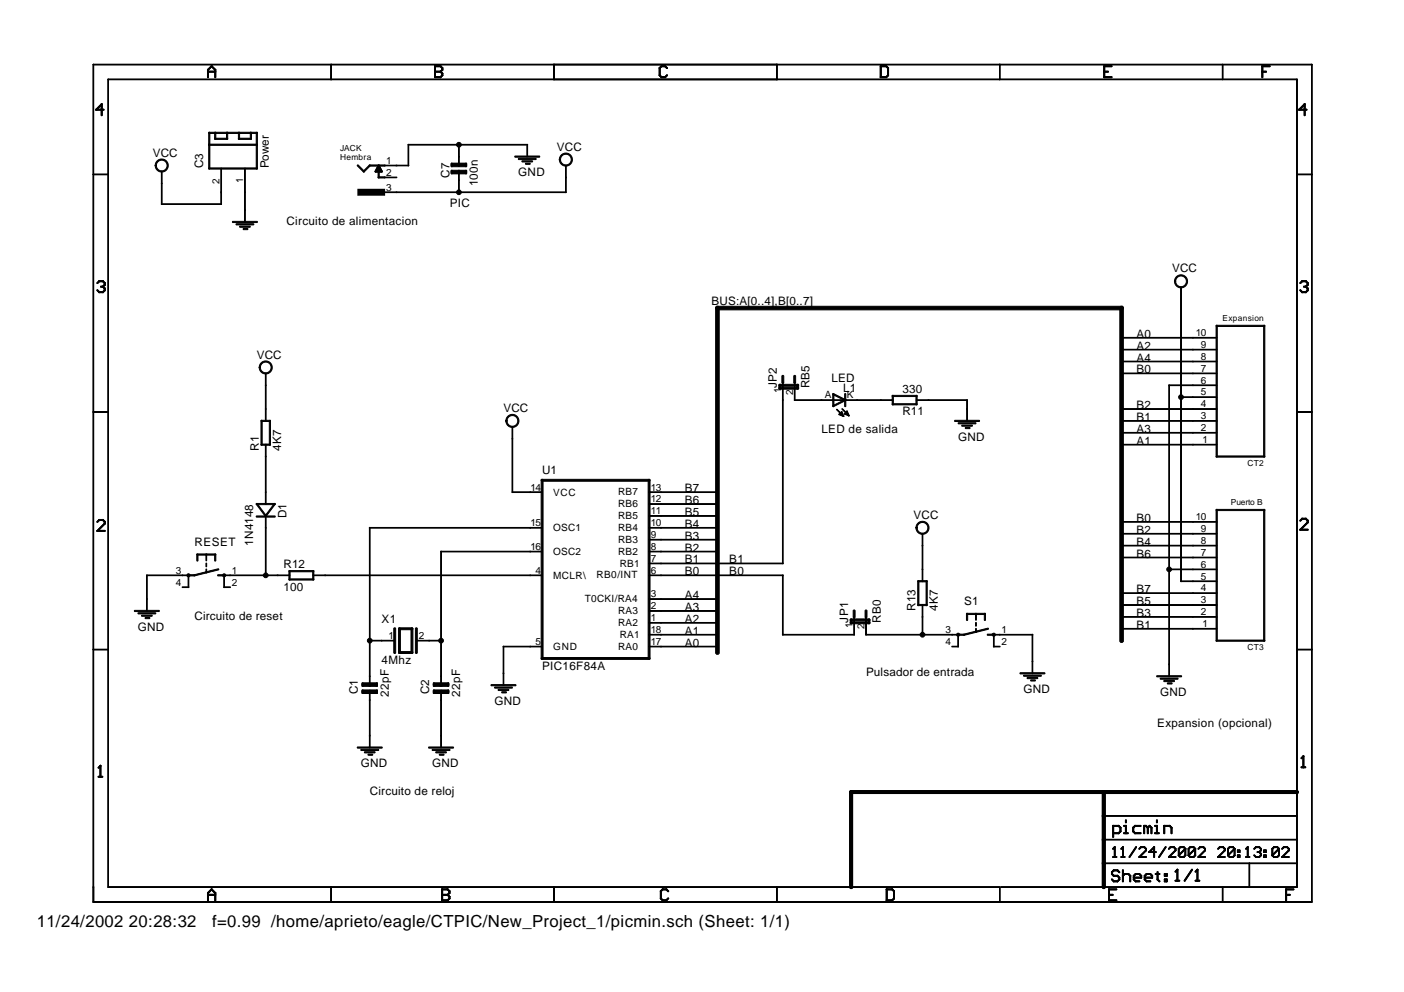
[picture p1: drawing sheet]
<svg xmlns="http://www.w3.org/2000/svg" width="297mm" height="210mm" viewBox="0 0 297 210" stroke-linecap="round" stroke-linejoin="round" font-family="sans-serif">
<defs><g id="words">
<g font-size="3.5">
<text x="7.8" y="196.1">11/24/2002 20:28:32</text>
<text x="44.9" y="196.1">f=0.99 /home/aprieto/eagle/CTPIC/New_Project_1/picmin.sch (Sheet: 1/1)</text>
</g>
<g font-size="2.5">
<text x="32.3" y="33.1">VCC</text>
<text x="43" y="35.7" transform="rotate(-90 43 35.7)">C3</text>
<text x="56.8" y="35.7" transform="rotate(-90 56.8 35.7)">Power</text>
<text x="117.8" y="31.9">VCC</text>
<text x="95.1" y="37.6" transform="rotate(-90 95.1 37.6)">C7</text>
<text x="101.1" y="39.4" transform="rotate(-90 101.1 39.4)">100n</text>
<text x="109.7" y="37.3">GND</text>
<text x="60.6" y="47.6">Circuito de alimentacion</text>
<text x="95.2" y="43.8">PIC</text>
<text x="248" y="57.6">VCC</text>
<text x="150.5" y="64.6">BUS:A[0..4],B[0..7]</text>
<text x="240.4" y="71.5">A0</text>
<text x="54.3" y="75.9">VCC</text>
<text x="240.4" y="74">A2</text>
<text x="240.4" y="76.5">A4</text>
<text x="164.4" y="82.1" transform="rotate(-90 164.4 82.1)">JP2</text>
<text x="171.3" y="82.1" transform="rotate(-90 171.3 82.1)">RB5</text>
<text x="175.9" y="80.8">LED</text>
<text x="178.4" y="82.9">L1</text>
<text x="190.9" y="83.2">330</text>
<text x="240.4" y="79">B0</text>
<text x="106.5" y="87.2">VCC</text>
<text x="190.9" y="87.9">R11</text>
<text x="240.4" y="89.1">B1</text>
<text x="240.4" y="86.5">B2</text>
<text x="54.7" y="95.3" transform="rotate(-90 54.7 95.3)">R1</text>
<text x="59.5" y="95.3" transform="rotate(-90 59.5 95.3)">4K7</text>
<text x="173.8" y="91.6">LED de salida</text>
<text x="202.7" y="93.2">GND</text>
<text x="240.4" y="94.1">A1</text>
<text x="240.4" y="91.6">A3</text>
<text x="114.7" y="100.4">U1</text>
<text x="144.9" y="106.7">B6</text>
<text x="144.9" y="104.1">B7</text>
<text x="60.6" y="109.7" transform="rotate(-90 60.6 109.7)">D1</text>
<text x="144.9" y="109.2">B5</text>
<text x="144.9" y="111.7">B4</text>
<text x="193.3" y="109.8">VCC</text>
<text x="240.4" y="110.4">B0</text>
<text x="240.4" y="112.9">B2</text>
<text x="41.1" y="115.5">RESET</text>
<text x="53.5" y="115.4" transform="rotate(-90 53.5 115.4)">1N4148</text>
<text x="144.9" y="114.2">B3</text>
<text x="144.9" y="116.7">B2</text>
<text x="144.9" y="119.2">B1</text>
<text x="154.3" y="119.2">B1</text>
<text x="240.4" y="118">B6</text>
<text x="240.4" y="115.5">B4</text>
<text x="60" y="120.3">R12</text>
<text x="60" y="125">100</text>
<text x="144.9" y="121.7">B0</text>
<text x="154.3" y="121.7">B0</text>
<text x="240.4" y="125.5">B7</text>
<text x="41.1" y="131.2">Circuito de reset</text>
<text x="80.7" y="131.8">X1</text>
<text x="144.9" y="131.8">A2</text>
<text x="144.9" y="129.3">A3</text>
<text x="144.9" y="126.8">A4</text>
<text x="179.4" y="131.8" transform="rotate(-90 179.4 131.8)">JP1</text>
<text x="186.4" y="131.8" transform="rotate(-90 186.4 131.8)">RB0</text>
<text x="193.7" y="129.3" transform="rotate(-90 193.7 129.3)">R13</text>
<text x="198.4" y="129.3" transform="rotate(-90 198.4 129.3)">4K7</text>
<text x="204" y="128">S1</text>
<text x="240.4" y="128">B5</text>
<text x="240.4" y="130.5">B3</text>
<text x="29.2" y="133.4">GND</text>
<text x="144.9" y="136.8">A0</text>
<text x="144.9" y="134.3">A1</text>
<text x="240.4" y="133">B1</text>
<text x="80.7" y="140.6">4Mhz</text>
<text x="114.7" y="141.8">PIC16F84A</text>
<text x="183.2" y="143.1">Pulsador de entrada</text>
<text x="75.7" y="146.9" transform="rotate(-90 75.7 146.9)">C1</text>
<text x="82.2" y="147.5" transform="rotate(-90 82.2 147.5)">22pF</text>
<text x="90.8" y="146.9" transform="rotate(-90 90.8 146.9)">C2</text>
<text x="97.3" y="147.5" transform="rotate(-90 97.3 147.5)">22pF</text>
<text x="104.6" y="149.1">GND</text>
<text x="216.5" y="146.6">GND</text>
<text x="245.5" y="147.2">GND</text>
<text x="244.8" y="153.8">Expansion (opcional)</text>
<text x="76.3" y="162.3">GND</text>
<text x="91.4" y="162.3">GND</text>
<text x="78.2" y="168.2">Circuito de reloj</text>
</g>
<g font-size="2.1">
<text x="81.7" y="34.7">1</text>
<text x="46.4" y="39" transform="rotate(-90 46.4 39)">2</text>
<text x="51.5" y="38.7" transform="rotate(-90 51.5 38.7)">1</text>
<text x="81.7" y="37.2">2</text>
<text x="81.7" y="40.3">3</text>
<text x="253" y="71.1">10</text>
<text x="254" y="76.1">8</text>
<text x="254" y="73.6">9</text>
<text x="165.3" y="83.2" transform="rotate(-90 165.3 83.2)">1</text>
<text x="167.8" y="83.6" transform="rotate(-90 167.8 83.6)">2</text>
<text x="254" y="83.7">5</text>
<text x="254" y="81.2">6</text>
<text x="254" y="78.7">7</text>
<text x="174.5" y="84.3">A</text>
<text x="179.2" y="84.3">K</text>
<text x="254" y="88.7">3</text>
<text x="254" y="86.2">4</text>
<text x="254" y="91.2">2</text>
<text x="254.4" y="93.7">1</text>
<text x="112.2" y="103.8">14</text>
<text x="117" y="104.9">VCC</text>
<text x="130.8" y="107.3">RB6</text>
<text x="130.8" y="104.8">RB7</text>
<text x="137.7" y="106.3">12</text>
<text x="137.7" y="103.8">13</text>
<text x="112.2" y="111.3">15</text>
<text x="117" y="112.4">OSC1</text>
<text x="130.8" y="112.3">RB4</text>
<text x="130.8" y="109.8">RB5</text>
<text x="137.7" y="113.8">9</text>
<text x="137.7" y="111.3">10</text>
<text x="137.7" y="108.8">11</text>
<text x="253" y="110.1">10</text>
<text x="254" y="112.6">9</text>
<text x="112.2" y="116.4">16</text>
<text x="117" y="117.5">OSC2</text>
<text x="130.8" y="117.4">RB2</text>
<text x="130.8" y="114.9">RB3</text>
<text x="131.1" y="119.9">RB1</text>
<text x="137.7" y="118.9">7</text>
<text x="137.7" y="116.4">8</text>
<text x="254" y="117.6">7</text>
<text x="254" y="115.1">8</text>
<text x="37.2" y="121.4">3</text>
<text x="37.2" y="123.9">4</text>
<text x="49" y="121.4">1</text>
<text x="49" y="123.9">2</text>
<text x="113.3" y="121.4">4</text>
<text x="117" y="122.5">MCLR\</text>
<text x="126.2" y="122.4">RB0/INT</text>
<text x="137.7" y="121.4">6</text>
<text x="254" y="125.2">4</text>
<text x="254" y="122.6">5</text>
<text x="254" y="120.1">6</text>
<text x="123.7" y="127.4">T0CKI/RA4</text>
<text x="130.8" y="129.9">RA3</text>
<text x="137.7" y="131.4">1</text>
<text x="137.7" y="128.9">2</text>
<text x="137.7" y="126.4">3</text>
<text x="254" y="130.2">2</text>
<text x="254" y="127.7">3</text>
<text x="82.2" y="135.2">1</text>
<text x="88.6" y="135.2">2</text>
<text x="113.3" y="136.5">5</text>
<text x="117" y="137.6">GND</text>
<text x="130.8" y="137.5">RA0</text>
<text x="130.8" y="132.4">RA2</text>
<text x="131.1" y="135">RA1</text>
<text x="137.7" y="136.5">17</text>
<text x="137.7" y="134">18</text>
<text x="180.4" y="132.8" transform="rotate(-90 180.4 132.8)">1</text>
<text x="182.9" y="133.2" transform="rotate(-90 182.9 133.2)">2</text>
<text x="200" y="134">3</text>
<text x="200" y="136.5">4</text>
<text x="211.9" y="134">1</text>
<text x="211.9" y="136.5">2</text>
<text x="254.4" y="132.7">1</text>
</g>
<g font-size="1.8">
<text x="71.9" y="31.9">JACK</text>
<text x="71.9" y="33.8">Hembra</text>
<text x="258.6" y="67.9">Expansion</text>
<text x="263.9" y="98.6">CT2</text>
<text x="260.4" y="106.8">Puerto B</text>
<text x="263.9" y="137.6">CT3</text>
</g>
</g></defs>
<g fill="#000">
<path d="M43.9 14.7l.8-.8 .2 .1-.9 .9z" fill-rule="evenodd"/>
<path d="M43.9 14.7l.8-.8 .2 .1-.9 .9z" fill-rule="evenodd"/>
<path d="M43.9 14.7h.2l-.1 1.7h-.1z" fill-rule="evenodd"/>
<path d="M43.9 14.7h.2l-.1 1.7h-.1z" fill-rule="evenodd"/>
<path d="M44.7 13.9l.9 .8v.2l-.9-.8z" fill-rule="evenodd"/>
<path d="M45.4 14.7h.2v1.7h-.2z" fill-rule="evenodd"/>
<path d="M43.9 15.1h1.7v.1l-1.6 .1z" fill-rule="evenodd"/>
<path d="M44.7 13.9l.9 .8v.2l-.9-.8z" fill-rule="evenodd"/>
<path d="M45.4 14.7h.2v1.7h-.2z" fill-rule="evenodd"/>
<path d="M43.9 15.1h1.7v.1l-1.6 .1z" fill-rule="evenodd"/>
<path d="M19.7 13.6l50.4 .1z" fill-rule="evenodd"/>
<path d="M22.9 16.8h47.2z" fill-rule="evenodd"/>
<path d="M70 13.6l.1 3.3z" fill-rule="evenodd"/>
<path d="M19.7 13.6l50.4 .1z" fill-rule="evenodd"/>
<path d="M22.9 16.8h47.2z" fill-rule="evenodd"/>
<path d="M70 13.6l.1 3.3z" fill-rule="evenodd"/>
<path d="M92 13.9l.1 .1v2.4h-.2z" fill-rule="evenodd"/>
<path d="M92 13.9l.1 .1v2.4h-.2z" fill-rule="evenodd"/>
<path d="M92 13.9h1.2l.1 .2h-1.3z" fill-rule="evenodd"/>
<path d="M91.9 16.3l1.3-.1 .1 .2h-1.3z" fill-rule="evenodd"/>
<path d="M91.9 15.1h1.3l.1 .1-1.3 .1z" fill-rule="evenodd"/>
<path d="M92 13.9h1.2l.1 .2h-1.3z" fill-rule="evenodd"/>
<path d="M91.9 16.3l1.3-.1 .1 .2h-1.3z" fill-rule="evenodd"/>
<path d="M91.9 15.1h1.3l.1 .1-1.3 .1z" fill-rule="evenodd"/>
<path d="M93.1 13.9l.6 .5-.1 .1-.5-.4z" fill-rule="evenodd"/>
<path d="M93.5 14.3l.2 .1-.1 .5-.1-.1z" fill-rule="evenodd"/>
<path d="M93.1 15.1l.4-.4h.2l-.5 .6z" fill-rule="evenodd"/>
<path d="M93.1 15.1h.1l.5 .5-.2 .1z" fill-rule="evenodd"/>
<path d="M93.5 15.5h.2l-.1 .5h-.1z" fill-rule="evenodd"/>
<path d="M93.1 16.3l.4-.5 .2 .1-.5 .5z" fill-rule="evenodd"/>
<path d="M93.1 13.9l.6 .5-.1 .1-.5-.4z" fill-rule="evenodd"/>
<path d="M93.5 14.3l.2 .1-.1 .5-.1-.1z" fill-rule="evenodd"/>
<path d="M93.1 15.1l.4-.4h.2l-.5 .6z" fill-rule="evenodd"/>
<path d="M93.1 15.1h.1l.5 .5-.2 .1z" fill-rule="evenodd"/>
<path d="M93.5 15.5h.2l-.1 .5h-.1z" fill-rule="evenodd"/>
<path d="M93.1 16.3l.4-.5 .2 .1-.5 .5z" fill-rule="evenodd"/>
<path d="M70 13.6l47.3 .1z" fill-rule="evenodd"/>
<path d="M70 16.8h47.3z" fill-rule="evenodd"/>
<path d="M117.2 13.6v3.3z" fill-rule="evenodd"/>
<path d="M70 13.6l47.3 .1z" fill-rule="evenodd"/>
<path d="M70 16.8h47.3z" fill-rule="evenodd"/>
<path d="M117.2 13.6v3.3z" fill-rule="evenodd"/>
<path d="M139.9 13.9l.1 .2-.5 .4v-.1z" fill-rule="evenodd"/>
<path d="M139.9 13.9l.1 .2-.5 .4v-.1z" fill-rule="evenodd"/>
<path d="M139.5 14.3l.2 .1-.1 1.6h-.1z" fill-rule="evenodd"/>
<path d="M139.5 14.3l.2 .1-.1 1.6h-.1z" fill-rule="evenodd"/>
<path d="M139.5 15.8l.5 .5v.1l-.5-.4z" fill-rule="evenodd"/>
<path d="M139.5 15.8l.5 .5v.1l-.5-.4z" fill-rule="evenodd"/>
<path d="M139.9 13.9h.9v.2h-.9z" fill-rule="evenodd"/>
<path d="M139.8 16.3l1-.1v.2h-.9z" fill-rule="evenodd"/>
<path d="M139.9 13.9h.9v.2h-.9z" fill-rule="evenodd"/>
<path d="M139.8 16.3l1-.1v.2h-.9z" fill-rule="evenodd"/>
<path d="M140.6 14l.2-.1 .4 .5-.1 .1z" fill-rule="evenodd"/>
<path d="M140.6 16.3l.5-.5 .1 .1-.4 .5z" fill-rule="evenodd"/>
<path d="M140.6 14l.2-.1 .4 .5-.1 .1z" fill-rule="evenodd"/>
<path d="M140.6 16.3l.5-.5 .1 .1-.4 .5z" fill-rule="evenodd"/>
<path d="M164.3 13.6l.1 3.3z" fill-rule="evenodd"/>
<path d="M164.3 13.6l.1 3.3z" fill-rule="evenodd"/>
<path d="M117.1 13.6h47.3v.1h-47.2z" fill-rule="evenodd"/>
<path d="M117.2 16.7h47.2v.1l-47.2 .1z" fill-rule="evenodd"/>
<path d="M117.1 13.6h47.3v.1h-47.2z" fill-rule="evenodd"/>
<path d="M117.2 16.7h47.2v.1l-47.2 .1z" fill-rule="evenodd"/>
<path d="M186.2 14h.2v2.4h-.2z" fill-rule="evenodd"/>
<path d="M186.2 14h.2v2.4h-.2z" fill-rule="evenodd"/>
<path d="M186.2 16.3l1.3-.1 .1 .2h-1.3z" fill-rule="evenodd"/>
<path d="M186.2 14l1.3-.1 .1 .2h-1.3z" fill-rule="evenodd"/>
<path d="M186.2 16.3l1.3-.1 .1 .2h-1.3z" fill-rule="evenodd"/>
<path d="M186.2 14l1.3-.1 .1 .2h-1.3z" fill-rule="evenodd"/>
<path d="M187.4 16.3l.4-.5 .2 .1-.5 .5z" fill-rule="evenodd"/>
<path d="M187.8 14.3l.2 .1-.1 1.6h-.1z" fill-rule="evenodd"/>
<path d="M187.5 13.9l.5 .5-.1 .1-.5-.4z" fill-rule="evenodd"/>
<path d="M187.4 16.3l.4-.5 .2 .1-.5 .5z" fill-rule="evenodd"/>
<path d="M187.8 14.3l.2 .1-.1 1.6h-.1z" fill-rule="evenodd"/>
<path d="M187.5 13.9l.5 .5-.1 .1-.5-.4z" fill-rule="evenodd"/>
<path d="M164.3 16.8h47.3z" fill-rule="evenodd"/>
<path d="M164.3 13.6l47.3 .1z" fill-rule="evenodd"/>
<path d="M211.5 13.6v3.3z" fill-rule="evenodd"/>
<path d="M164.3 16.8h47.3z" fill-rule="evenodd"/>
<path d="M164.3 13.6l47.3 .1z" fill-rule="evenodd"/>
<path d="M211.5 13.6v3.3z" fill-rule="evenodd"/>
<path d="M233.5 14h.2v2.4h-.2z" fill-rule="evenodd"/>
<path d="M233.5 14h.2v2.4h-.2z" fill-rule="evenodd"/>
<path d="M233.5 15.1h.9l.1 .1-.9 .1z" fill-rule="evenodd"/>
<path d="M233.5 15.1h.9l.1 .1-.9 .1z" fill-rule="evenodd"/>
<path d="M233.5 14l1.7-.1 .1 .2h-1.7z" fill-rule="evenodd"/>
<path d="M233.5 16.3l1.7-.1 .1 .2h-1.7z" fill-rule="evenodd"/>
<path d="M233.5 14l1.7-.1 .1 .2h-1.7z" fill-rule="evenodd"/>
<path d="M233.5 16.3l1.7-.1 .1 .2h-1.7z" fill-rule="evenodd"/>
<path d="M258.6 13.6l.1 3.3z" fill-rule="evenodd"/>
<path d="M258.6 13.6l.1 3.3z" fill-rule="evenodd"/>
<path d="M267 13.9l.2 .1-.1 2.4h-.1z" fill-rule="evenodd"/>
<path d="M267 13.9l.2 .1-.1 2.4h-.1z" fill-rule="evenodd"/>
<path d="M267 15.1h.9v.1l-.9 .1z" fill-rule="evenodd"/>
<path d="M267 15.1h.9v.1l-.9 .1z" fill-rule="evenodd"/>
<path d="M267 13.9h1.7v.2h-1.7z" fill-rule="evenodd"/>
<path d="M267 13.9h1.7v.2h-1.7z" fill-rule="evenodd"/>
<path d="M211.5 16.8h62.9z" fill-rule="evenodd"/>
<path d="M211.5 16.8h62.9z" fill-rule="evenodd"/>
<path d="M211.5 13.6l66.1 .1z" fill-rule="evenodd"/>
<path d="M211.5 13.6l66.1 .1z" fill-rule="evenodd"/>
<path d="M19.7 13.6l.1 23.4z" fill-rule="evenodd"/>
<path d="M19.7 13.6l.1 23.4z" fill-rule="evenodd"/>
<path d="M20.3 23.2l1.2-1.2h.1l-1.2 1.3z" fill-rule="evenodd"/>
<path d="M20.3 23.2l1.2-1.2h.1l-1.2 1.3z" fill-rule="evenodd"/>
<path d="M21.5 22h.1v2.5l-.2-.1z" fill-rule="evenodd"/>
<path d="M21.5 22h.1v2.5l-.2-.1z" fill-rule="evenodd"/>
<path d="M20.3 23.2l1.6-.1 .1 .2h-1.7z" fill-rule="evenodd"/>
<path d="M20.3 23.2l1.6-.1 .1 .2h-1.7z" fill-rule="evenodd"/>
<path d="M22.9 16.8v20.2z" fill-rule="evenodd"/>
<path d="M19.7 36.9h3.2z" fill-rule="evenodd"/>
<path d="M22.9 16.8v20.2z" fill-rule="evenodd"/>
<path d="M19.7 36.9h3.2z" fill-rule="evenodd"/>
<path d="M33.3 34a1.38 1.38 0 0 1 2.1 .4 1.38 1.38 0 0 1-.8 2 1.38 1.38 0 0 1-1.8-1.4h.3a1.13 1.13 0 0 1 1.7-1 1.13 1.13 0 0 1 0 2 1.13 1.13 0 0 1-1.7-.9l-.3-.1 .1-.2z" fill-rule="evenodd"/>
<path d="M34.1 36.2h.2l-.1 2.7z" fill-rule="evenodd"/>
<path d="M44.1 28.1h.3l-.1 2.7-.2-.1z" fill-rule="evenodd"/>
<path d="M44.1 30.6h.3l-.1 5.2-.2-.1z" fill-rule="evenodd"/>
<path d="M44.1 28.1l1.5-.1 .1 .2h-1.5z" fill-rule="evenodd"/>
<path d="M45.4 28.1h.3l-.1 1.4-.2-.1z" fill-rule="evenodd"/>
<path d="M45.4 28.1l2.7-.1 .1 .2h-2.7z" fill-rule="evenodd"/>
<path d="M45.4 29.3l2.7-.1 .1 .2-2.7 .1z" fill-rule="evenodd"/>
<path d="M47.9 28.1h.3l-.1 1.4-.2-.1z" fill-rule="evenodd"/>
<path d="M47.9 28.1l2.7-.1 .1 .2h-2.7z" fill-rule="evenodd"/>
<path d="M50.4 28.1h.3l-.1 1.4-.2-.1z" fill-rule="evenodd"/>
<path d="M50.4 28.1l2.7-.1 .1 .2h-2.7z" fill-rule="evenodd"/>
<path d="M53 28.1h.2l-.1 1.4-.1-.1z" fill-rule="evenodd"/>
<path d="M50.4 29.3l2.7-.1 .1 .2-2.7 .1z" fill-rule="evenodd"/>
<path d="M44.1 35.6l10.3-.1 .1 .2-10.3 .1z" fill-rule="evenodd"/>
<path d="M54.2 30.6h.3l-.1 5.2-.2-.1z" fill-rule="evenodd"/>
<path d="M54.2 28.1h.3l-.1 2.7-.2-.1z" fill-rule="evenodd"/>
<path d="M53 28.1l1.4-.1 .1 .2h-1.5z" fill-rule="evenodd"/>
<path d="M44.1 30.6l10.3-.1 .1 .2-10.3 .1z" fill-rule="evenodd"/>
<path d="M75.6 35l.2-.1 1.3 1.4-.2 .1z" fill-rule="evenodd"/>
<path d="M76.8 36.2l1.4-1.3 .2 .1-1.4 1.4z" fill-rule="evenodd"/>
<path d="M80.1 34.9l.1 .2-.6 1.3h-.2v-.1z" fill-rule="evenodd"/>
<path d="M80 36.2h.2v1.5l-.2-.1z" fill-rule="evenodd"/>
<path d="M79.9 35.2h.4l.1 .1-.5 .1z" fill-rule="evenodd"/>
<path d="M79.7 35.5l.7-.1 .1 .2-.7 .1z" fill-rule="evenodd"/>
<path d="M79.6 35.7h.9l.1 .1-.9 .1z" fill-rule="evenodd"/>
<path d="M79.5 36l1.2-.1v.2l-1.1 .1z" fill-rule="evenodd"/>
<path d="M79.4 36.2h1.4l.1 .1-1.5 .1z" fill-rule="evenodd"/>
<path d="M80 35h.2l.7 1.3-.1 .1h-.2z" fill-rule="evenodd"/>
<path d="M79.4 36.2h1.4l.1 .1-1.5 .1z" fill-rule="evenodd"/>
<path d="M78.1 35l3.3-.1 .1 .2-3.3 .1z" fill-rule="evenodd"/>
<path d="M80 37.5l1.4-.1 .1 .2-1.4 .1z" fill-rule="evenodd"/>
<path d="M81.3 35l2.6-.1 .1 .2z" fill-rule="evenodd"/>
<path d="M81.3 37.5h2.6l.1 .1z" fill-rule="evenodd"/>
<path d="M83.8 35l2.6-.1 .1 .2z" fill-rule="evenodd"/>
<path d="M86.4 30.6h.1l-.1 4.5h-.1z" fill-rule="evenodd"/>
<path d="M95.5 34.6h.2l-.1 .4h-.1z" fill-rule="evenodd"/>
<path d="M95.5 34.8h.2l-.1 .5-.1-.1z" fill-rule="evenodd"/>
<path d="M95.5 36.1h.2l-.1 .4h-.1z" fill-rule="evenodd"/>
<path d="M95.5 36.4h.2l-.1 .4-.1-.1z" fill-rule="evenodd"/>
<path d="M86.4 30.6l10.8 .1h-10.8z" fill-rule="evenodd"/>
<path d="M97.1 30.6v2.6h-.1z" fill-rule="evenodd"/>
<path d="M97.1 33.1v2.1z" fill-rule="evenodd"/>
<path d="M97 36.1h.2l-.1 2.1z" fill-rule="evenodd"/>
<path d="M95.5 36.1l1.6-.1 .1 .2-1.7 .1z" fill-rule="evenodd"/>
<path d="M95.5 35.1l3.1-.1 .1 .2-3.2 .1z" fill-rule="evenodd"/>
<path d="M97 36.1l1.6-.1 .1 .2-1.7 .1z" fill-rule="evenodd"/>
<path d="M98.5 34.8h.2l-.1 .5-.1-.1z" fill-rule="evenodd"/>
<path d="M95.5 34.6l3.1-.1 .1 .2-3.2 .1z" fill-rule="evenodd"/>
<path d="M95.5 34.8h3.1l.1 .2h-3.2z" fill-rule="evenodd"/>
<path d="M98.5 34.6h.2l-.1 .4h-.1z" fill-rule="evenodd"/>
<path d="M95.5 36.6l3.1-.1 .1 .2-3.2 .1z" fill-rule="evenodd"/>
<path d="M98.5 36.4h.2l-.1 .4-.1-.1z" fill-rule="evenodd"/>
<path d="M95.5 36.4l3.1-.1 .1 .2h-3.2z" fill-rule="evenodd"/>
<path d="M98.5 36.1h.2l-.1 .4h-.1z" fill-rule="evenodd"/>
<path d="M97.1 30.6l14.5 .1h-14.5z" fill-rule="evenodd"/>
<path d="M111.5 30.6l.1 2.6z" fill-rule="evenodd"/>
<path d="M111.2 34.6l.9-.1 .1 .2-1 .1z" fill-rule="evenodd"/>
<path d="M110.4 34.1l2.2-.1 .1 .2-2.2 .1z" fill-rule="evenodd"/>
<path d="M109.7 33.6l3.7-.1v.2l-3.7 .1z" fill-rule="evenodd"/>
<path d="M108.9 33.1l5.2-.1 .1 .2-5.2 .1z" fill-rule="evenodd"/>
<path d="M118.8 32.8a1.38 1.38 0 0 1 2.1 .3 1.38 1.38 0 0 1-.8 2 1.38 1.38 0 0 1-1.8-1.3h.3a1.13 1.13 0 0 1 1.7-1 1.13 1.13 0 0 1 0 1.9 1.13 1.13 0 0 1-1.7-.8l-.3-.1 .1-.3z" fill-rule="evenodd"/>
<path d="M119.6 35h.2v2.6z" fill-rule="evenodd"/>
<path d="M274.3 16.8l.1 20.2z" fill-rule="evenodd"/>
<path d="M274.3 16.8l.1 20.2z" fill-rule="evenodd"/>
<path d="M274.8 23.2l1.2-1.2h.1l-1.2 1.3z" fill-rule="evenodd"/>
<path d="M274.8 23.2l1.2-1.2h.1l-1.2 1.3z" fill-rule="evenodd"/>
<path d="M276 22h.1v2.5l-.2-.1z" fill-rule="evenodd"/>
<path d="M276 22h.1v2.5l-.2-.1z" fill-rule="evenodd"/>
<path d="M274.8 23.2l1.6-.1 .1 .2h-1.7z" fill-rule="evenodd"/>
<path d="M274.8 23.2l1.6-.1 .1 .2h-1.7z" fill-rule="evenodd"/>
<path d="M277.5 13.6v23.4z" fill-rule="evenodd"/>
<path d="M274.3 36.9h3.3z" fill-rule="evenodd"/>
<path d="M277.5 13.6v23.4z" fill-rule="evenodd"/>
<path d="M274.3 36.9h3.3z" fill-rule="evenodd"/>
<path d="M21 59.4l.1 .1-.5 .5-.1-.2z" fill-rule="evenodd"/>
<path d="M21 59.4l.1 .1-.5 .5-.1-.2z" fill-rule="evenodd"/>
<path d="M21 59.4h.8l.1 .1-.9 .1z" fill-rule="evenodd"/>
<path d="M21 59.4h.8l.1 .1-.9 .1z" fill-rule="evenodd"/>
<path d="M21.7 59.4l.6 .4-.1 .2-.5-.5z" fill-rule="evenodd"/>
<path d="M21.7 59.4l.6 .4-.1 .2-.5-.5z" fill-rule="evenodd"/>
<path d="M34.1 38.8h.2l-.1 4.5z" fill-rule="evenodd"/>
<path d="M34.2 43.1l12.7 .1-12.7 .1z" fill-rule="evenodd"/>
<path d="M46.8 40.6v2.7z" fill-rule="evenodd"/>
<path d="M46.8 35.6h.1l-.1 5.2-.1-.1z" fill-rule="evenodd"/>
<path d="M51.8 40.6h.1v3.9h-.2z" fill-rule="evenodd"/>
<path d="M51.8 44.4h.1v2.6z" fill-rule="evenodd"/>
<path d="M51.8 35.6h.1v5.2l-.2-.1z" fill-rule="evenodd"/>
<path d="M51.4 48.4l1-.1v.2l-.9 .1z" fill-rule="evenodd"/>
<path d="M50.7 47.9l2.2-.1 .1 .2-2.2 .1z" fill-rule="evenodd"/>
<path d="M49.9 47.4l3.7-.1 .1 .2-3.7 .1z" fill-rule="evenodd"/>
<path d="M49.2 46.9l5.2-.1 .1 .2-5.2 .1z" fill-rule="evenodd"/>
<path d="M75.7 40.1h5.7v1.2h-5.7z" fill-rule="evenodd"/>
<path d="M81.3 40.6l2.7 .1-2.7 .1z" fill-rule="evenodd"/>
<path d="M97 38.1h.2l-.1 2.7z" fill-rule="evenodd"/>
<path d="M83.9 40.6l13.3 .1-13.3 .1z" fill-rule="evenodd"/>
<path d="M119.6 37.5h.2v3.3z" fill-rule="evenodd"/>
<path d="M97 40.6l22.8 .1z" fill-rule="evenodd"/>
<path d="M248.9 58.5a1.38 1.38 0 0 1 2.2 .4 1.38 1.38 0 0 1-.9 2 1.38 1.38 0 0 1-1.7-1.4h.2a1.13 1.13 0 0 1 1.7-1 1.13 1.13 0 0 1 .1 2 1.13 1.13 0 0 1-1.8-.9l-.2-.1v-.2z" fill-rule="evenodd"/>
<path d="M275.5 59.4l.1 .1-.5 .5-.1-.2z" fill-rule="evenodd"/>
<path d="M275.5 59.4l.1 .1-.5 .5-.1-.2z" fill-rule="evenodd"/>
<path d="M275.5 59.4h.8l.1 .1-.9 .1z" fill-rule="evenodd"/>
<path d="M275.5 59.4h.8l.1 .1-.9 .1z" fill-rule="evenodd"/>
<path d="M276.2 59.4l.6 .4-.1 .2-.5-.5z" fill-rule="evenodd"/>
<path d="M276.2 59.4l.6 .4-.1 .2-.5-.5z" fill-rule="evenodd"/>
<path d="M20.6 61.3l.5 .5-.1 .1-.5-.4z" fill-rule="evenodd"/>
<path d="M20.6 61.3l.5 .5-.1 .1-.5-.4z" fill-rule="evenodd"/>
<path d="M21.3 60.6h.5l.1 .1-.6 .1z" fill-rule="evenodd"/>
<path d="M20.9 61.8l.9-.1 .1 .2h-.9z" fill-rule="evenodd"/>
<path d="M21.3 60.6h.5l.1 .1-.6 .1z" fill-rule="evenodd"/>
<path d="M20.9 61.8l.9-.1 .1 .2h-.9z" fill-rule="evenodd"/>
<path d="M22.1 59.8h.2l-.1 .6-.1-.1z" fill-rule="evenodd"/>
<path d="M21.7 60.6l.4-.4h.2l-.5 .6z" fill-rule="evenodd"/>
<path d="M21.7 60.6h.1l.5 .5h-.2z" fill-rule="evenodd"/>
<path d="M22.1 60.9l.2 .1-.1 .5h-.1z" fill-rule="evenodd"/>
<path d="M21.7 61.8l.4-.5 .2 .1-.5 .5z" fill-rule="evenodd"/>
<path d="M22.1 59.8h.2l-.1 .6-.1-.1z" fill-rule="evenodd"/>
<path d="M21.7 60.6l.4-.4h.2l-.5 .6z" fill-rule="evenodd"/>
<path d="M21.7 60.6h.1l.5 .5h-.2z" fill-rule="evenodd"/>
<path d="M22.1 60.9l.2 .1-.1 .5h-.1z" fill-rule="evenodd"/>
<path d="M21.7 61.8l.4-.5 .2 .1-.5 .5z" fill-rule="evenodd"/>
<path d="M55.3 76.7a1.38 1.38 0 0 1 2.1 .4 1.38 1.38 0 0 1-.8 2 1.38 1.38 0 0 1-1.8-1.3h.3a1.13 1.13 0 0 1 1.7-1 1.13 1.13 0 0 1 0 1.9 1.13 1.13 0 0 1-1.7-.8l-.3-.1 .1-.3z" fill-rule="evenodd"/>
<path d="M151.4 65l.2-.2h85.8l.3 .2v.3l-.3 .3h-85.8l-.2-.3z" fill-rule="evenodd"/>
<path d="M249.8 60.7l.1 .1v2.6l-.1-.1z" fill-rule="evenodd"/>
<path d="M237.2 79l15.2-.1 .1 .1-15.2 .1z" fill-rule="evenodd"/>
<path d="M237.3 71.4h15.1l.1 .1h-15.2z" fill-rule="evenodd"/>
<path d="M237.2 73.9h15.2l.1 .1-15.2 .1z" fill-rule="evenodd"/>
<path d="M237.3 76.4h15.1l.1 .1-15.2 .1z" fill-rule="evenodd"/>
<path d="M252.3 79l5.1-.1 .1 .1-5.2 .1z" fill-rule="evenodd"/>
<path d="M252.3 76.5l5.1-.1 .1 .1-5.2 .1z" fill-rule="evenodd"/>
<path d="M252.3 73.9h5.1l.1 .1-5.2 .1z" fill-rule="evenodd"/>
<path d="M252.3 71.4h5.1l.1 .1h-5.2z" fill-rule="evenodd"/>
<path d="M257.4 68.8h10.1l.1 .2-10.2 .1z" fill-rule="evenodd"/>
<path d="M275.1 61.3l.5 .5-.1 .1-.5-.4z" fill-rule="evenodd"/>
<path d="M275.1 61.3l.5 .5-.1 .1-.5-.4z" fill-rule="evenodd"/>
<path d="M275.8 60.6h.5l.1 .1-.6 .1z" fill-rule="evenodd"/>
<path d="M275.4 61.8l.9-.1 .1 .2h-.9z" fill-rule="evenodd"/>
<path d="M275.8 60.6h.5l.1 .1-.6 .1z" fill-rule="evenodd"/>
<path d="M275.4 61.8l.9-.1 .1 .2h-.9z" fill-rule="evenodd"/>
<path d="M276.6 59.8h.2l-.1 .6-.1-.1z" fill-rule="evenodd"/>
<path d="M276.2 60.6l.4-.4h.2l-.5 .6z" fill-rule="evenodd"/>
<path d="M276.2 60.6h.1l.5 .5h-.2z" fill-rule="evenodd"/>
<path d="M276.6 60.9l.2 .1-.1 .5h-.1z" fill-rule="evenodd"/>
<path d="M276.2 61.8l.4-.5 .2 .1-.5 .5z" fill-rule="evenodd"/>
<path d="M276.6 59.8h.2l-.1 .6-.1-.1z" fill-rule="evenodd"/>
<path d="M276.2 60.6l.4-.4h.2l-.5 .6z" fill-rule="evenodd"/>
<path d="M276.2 60.6h.1l.5 .5h-.2z" fill-rule="evenodd"/>
<path d="M276.6 60.9l.2 .1-.1 .5h-.1z" fill-rule="evenodd"/>
<path d="M276.2 61.8l.4-.5 .2 .1-.5 .5z" fill-rule="evenodd"/>
<path d="M19.7 36.9l.1 50.3z" fill-rule="evenodd"/>
<path d="M19.7 36.9l.1 50.3z" fill-rule="evenodd"/>
<path d="M22.9 36.9v50.3z" fill-rule="evenodd"/>
<path d="M19.7 87.1l3.2 .1z" fill-rule="evenodd"/>
<path d="M22.9 36.9v50.3z" fill-rule="evenodd"/>
<path d="M19.7 87.1l3.2 .1z" fill-rule="evenodd"/>
<path d="M55.2 89h.3l-.1 5.2-.2-.1z" fill-rule="evenodd"/>
<path d="M56.1 81.5h.2v5.1z" fill-rule="evenodd"/>
<path d="M56.1 79h.2v2.6z" fill-rule="evenodd"/>
<path d="M56.1 86.5h.2v2.6z" fill-rule="evenodd"/>
<path d="M56.1 94.1h.2v2.6z" fill-rule="evenodd"/>
<path d="M57 89h.2v5.2l-.2-.1z" fill-rule="evenodd"/>
<path d="M55.2 89l2-.1v.2l-1.9 .1z" fill-rule="evenodd"/>
<path d="M55.2 94h2v.1l-1.9 .1z" fill-rule="evenodd"/>
<path d="M107.5 88.1a1.38 1.38 0 0 1 2.1 .3 1.38 1.38 0 0 1-.9 2 1.38 1.38 0 0 1-1.7-1.3h.3a1.13 1.13 0 0 1 1.6-1 1.13 1.13 0 0 1 .1 1.9 1.13 1.13 0 0 1-1.7-.8l-.3-.1v-.3z" fill-rule="evenodd"/>
<path d="M108.3 90.3h.2l-.1 2.6z" fill-rule="evenodd"/>
<path d="M164.9 81.3l.3 .1-.1 1-.3-.2z" fill-rule="evenodd"/>
<path d="M165.6 82.1h.1l-.1 2.6h-.1z" fill-rule="evenodd"/>
<path d="M165.6 80.8v1.4z" fill-rule="evenodd"/>
<path d="M165.5 79.4l.3 .2v1.4l-.1 .1-.3-.1v-1.4z" fill-rule="evenodd"/>
<path d="M168.1 82.1h.1v2.6h-.1z" fill-rule="evenodd"/>
<path d="M168.1 80.8l.1 1.4z" fill-rule="evenodd"/>
<path d="M168 79.4l.3 .2v1.4l-.1 .1-.3-.1v-1.4z" fill-rule="evenodd"/>
<path d="M164.9 81.9h3.9l.2 .3-.2 .2h-3.9l-.1-.2z" fill-rule="evenodd"/>
<path d="M168.6 81.4l.1-.1 .3 .1-.2 1-.2-.2z" fill-rule="evenodd"/>
<path d="M164.9 81.3h3.9l.2 .3-.2 .1h-3.9l-.1-.1z" fill-rule="evenodd"/>
<path d="M168.1 84.6l5.8 .1h-5.8z" fill-rule="evenodd"/>
<path d="M173.7 84.6l2.7 .1z" fill-rule="evenodd"/>
<path d="M176.2 83.4h.2v1.4l-.2-.1z" fill-rule="evenodd"/>
<path d="M176.2 84.6h.2v1.4h-.2z" fill-rule="evenodd"/>
<path d="M177.5 87.6l.6-.5-.5 .7z" fill-rule="evenodd"/>
<path d="M177 86.6l1.5 1.5z" fill-rule="evenodd"/>
<path d="M178 87.1l.5 1z" fill-rule="evenodd"/>
<path d="M177.5 87.6l1 .5-1-.4z" fill-rule="evenodd"/>
<path d="M176.2 84.6l2.7 .1z" fill-rule="evenodd"/>
<path d="M176.2 83.4l.1-.1 2.6 1.3v.1l-.1 .1-2.6-1.3z" fill-rule="evenodd"/>
<path d="M176.2 85.9l2.6-1.4 .1 .1v.2l-2.6 1.2z" fill-rule="evenodd"/>
<path d="M178.7 83.4h.2v1.4l-.2-.1z" fill-rule="evenodd"/>
<path d="M178.7 84.6h.2v1.4h-.2z" fill-rule="evenodd"/>
<path d="M179.2 87l.1 .1-.6 .5z" fill-rule="evenodd"/>
<path d="M179.2 87l.4 1z" fill-rule="evenodd"/>
<path d="M178.7 87.5l.9 .5-.9-.4z" fill-rule="evenodd"/>
<path d="M178.1 86.5l1.5 1.5z" fill-rule="evenodd"/>
<path d="M178.7 84.6l2.7 .1z" fill-rule="evenodd"/>
<path d="M181.3 84.6l5.1 .1z" fill-rule="evenodd"/>
<path d="M186.3 84.6l2.7 .1z" fill-rule="evenodd"/>
<path d="M188.8 83.7h.2l-.1 2-.1-.1z" fill-rule="evenodd"/>
<path d="M188.8 83.7h5.2v.1l-5.2 .1z" fill-rule="evenodd"/>
<path d="M188.8 85.4h5.2v.2l-5.2 .1z" fill-rule="evenodd"/>
<path d="M193.8 83.7h.2v2l-.2-.1z" fill-rule="evenodd"/>
<path d="M193.8 84.6l2.7 .1z" fill-rule="evenodd"/>
<path d="M196.4 84.6l8.3 .1h-8.3z" fill-rule="evenodd"/>
<path d="M204.6 84.6v2z" fill-rule="evenodd"/>
<path d="M204.6 86.5h.1l-.1 2.6h-.1z" fill-rule="evenodd"/>
<path d="M204.2 90.5l1-.1v.2l-.9 .1z" fill-rule="evenodd"/>
<path d="M203.5 90l2.2-.1v.2l-2.2 .1z" fill-rule="evenodd"/>
<path d="M202.7 89.5l3.7-.1 .1 .2-3.7 .1z" fill-rule="evenodd"/>
<path d="M202 89l5.2-.1v.2l-5.2 .1z" fill-rule="evenodd"/>
<path d="M249.8 63.2l.1 .1v20.8h-.1z" fill-rule="evenodd"/>
<path d="M249.8 84h2.6l.1 .1h-2.7z" fill-rule="evenodd"/>
<path d="M247.3 81.4h5.1l.1 .2h-5.2z" fill-rule="evenodd"/>
<path d="M237.3 86.5h15.1l.1 .1h-15.2z" fill-rule="evenodd"/>
<path d="M237.2 89h15.2l.1 .1h-15.2z" fill-rule="evenodd"/>
<path d="M237.3 94h15.1l.1 .1-15.2 .1z" fill-rule="evenodd"/>
<path d="M237.3 91.5h15.1l.1 .1-15.2 .1z" fill-rule="evenodd"/>
<path d="M252.3 91.5h5.1l.1 .1-5.2 .1z" fill-rule="evenodd"/>
<path d="M252.3 89h5.1l.1 .1h-5.2z" fill-rule="evenodd"/>
<path d="M252.3 86.5h5.1l.1 .1h-5.2z" fill-rule="evenodd"/>
<path d="M252.3 84h5.1l.1 .1h-5.2z" fill-rule="evenodd"/>
<path d="M252.3 81.5l5.1-.1 .1 .2h-5.2z" fill-rule="evenodd"/>
<path d="M252.3 94l5.2 .1-5.2 .1z" fill-rule="evenodd"/>
<path d="M257.4 68.8l.1 .1v27.8h-.2z" fill-rule="evenodd"/>
<path d="M257.4 96.5h10.1l.1 .2h-10.2z" fill-rule="evenodd"/>
<path d="M267.3 68.9h.3l-.1 27.8h-.2z" fill-rule="evenodd"/>
<path d="M274.3 36.9l.1 50.3z" fill-rule="evenodd"/>
<path d="M274.3 36.9l.1 50.3z" fill-rule="evenodd"/>
<path d="M277.5 36.9v50.3z" fill-rule="evenodd"/>
<path d="M274.3 87.2h3.3z" fill-rule="evenodd"/>
<path d="M277.5 36.9v50.3z" fill-rule="evenodd"/>
<path d="M274.3 87.2h3.3z" fill-rule="evenodd"/>
<path d="M20.5 110.4l.5-.5 .1 .1-.4 .5z" fill-rule="evenodd"/>
<path d="M20.5 110.4l.5-.5 .1 .1-.4 .5z" fill-rule="evenodd"/>
<path d="M20.9 110l.9-.1 .1 .2h-.9z" fill-rule="evenodd"/>
<path d="M20.9 110l.9-.1 .1 .2h-.9z" fill-rule="evenodd"/>
<path d="M20.5 112.3l1.7-.1 .1 .2h-1.7z" fill-rule="evenodd"/>
<path d="M20.5 112.3l1.6-1.6 .2 .1-1.6 1.6z" fill-rule="evenodd"/>
<path d="M22.1 110.4h.2l-.1 .5-.1-.1z" fill-rule="evenodd"/>
<path d="M21.7 110l.1-.1 .5 .5-.2 .1z" fill-rule="evenodd"/>
<path d="M20.5 112.3l1.7-.1 .1 .2h-1.7z" fill-rule="evenodd"/>
<path d="M20.5 112.3l1.6-1.6 .2 .1-1.6 1.6z" fill-rule="evenodd"/>
<path d="M22.1 110.4h.2l-.1 .5-.1-.1z" fill-rule="evenodd"/>
<path d="M21.7 110l.1-.1 .5 .5-.2 .1z" fill-rule="evenodd"/>
<path d="M41.7 117.2l.2 .1-.1 1.4-.2-.1z" fill-rule="evenodd"/>
<path d="M43.6 119.1l.1 .8z" fill-rule="evenodd"/>
<path d="M43.6 117.3h.1v1.4z" fill-rule="evenodd"/>
<path d="M41.7 117.2h2l.1 .2-2.1 .1z" fill-rule="evenodd"/>
<path d="M45.5 117.2l.2 .1-.1 1.4-.2-.1z" fill-rule="evenodd"/>
<path d="M43.6 117.2h2l.1 .2-2.1 .1z" fill-rule="evenodd"/>
<path d="M56.1 96.6h.2v7.6h-.2z" fill-rule="evenodd"/>
<path d="M56.1 104.1h.2v2.6z" fill-rule="evenodd"/>
<path d="M56.1 109.1h.2v2.7z" fill-rule="evenodd"/>
<path d="M58 106.6l.2-.1v.2l-2 2.6-.1-.2z" fill-rule="evenodd"/>
<path d="M54.3 106.5l2 2.6v.2l-2.1-2.6z" fill-rule="evenodd"/>
<path d="M54.3 106.5h3.9v.2l-3.9 .1z" fill-rule="evenodd"/>
<path d="M54.2 109.2h4v.1l-3.9 .1z" fill-rule="evenodd"/>
<path d="M108.3 92.8h.2l-.1 11.4h-.1z" fill-rule="evenodd"/>
<path d="M93.2 116.7l19-.1 .1 .1-19 .1z" fill-rule="evenodd"/>
<path d="M78.2 111.7l34-.1 .1 .1-34.1 .1z" fill-rule="evenodd"/>
<path d="M108.3 104.1h3.9l.1 .1h-3.9z" fill-rule="evenodd"/>
<path d="M112.1 111.7l2.6-.1 .1 .1z" fill-rule="evenodd"/>
<path d="M112.1 116.7h2.7z" fill-rule="evenodd"/>
<path d="M112.1 104.1l2.7 .1h-2.7z" fill-rule="evenodd"/>
<path d="M114.5 101.5l.1-.1h22.8l.1 .3-.1 .1h-22.8z" fill-rule="evenodd"/>
<path d="M137.2 119.2l2.7 .1z" fill-rule="evenodd"/>
<path d="M137.2 116.7h2.7z" fill-rule="evenodd"/>
<path d="M137.2 114.2h2.7z" fill-rule="evenodd"/>
<path d="M137.2 111.7l2.7-.1v.1z" fill-rule="evenodd"/>
<path d="M137.2 109.1l2.7 .1z" fill-rule="evenodd"/>
<path d="M137.2 106.6l2.7 .1z" fill-rule="evenodd"/>
<path d="M137.2 104.1l2.7 .1h-2.6z" fill-rule="evenodd"/>
<path d="M139.8 104.1h12l.1 .1h-12.1z" fill-rule="evenodd"/>
<path d="M139.8 106.6h12l.1 .1h-12.1z" fill-rule="evenodd"/>
<path d="M139.8 109.1h12l.1 .1h-12.1z" fill-rule="evenodd"/>
<path d="M139.8 111.7l12-.1 .1 .1-12.1 .1z" fill-rule="evenodd"/>
<path d="M139.8 114.2l12-.1 .1 .1-12.1 .1z" fill-rule="evenodd"/>
<path d="M139.8 116.7l12-.1 .1 .1-12.1 .1z" fill-rule="evenodd"/>
<path d="M139.8 119.2l12-.1 .1 .2h-12.1z" fill-rule="evenodd"/>
<path d="M151.8 119.1h13.8l.1 .2h-13.9z" fill-rule="evenodd"/>
<path d="M165.6 84.6h.1l-.1 34.7h-.1z" fill-rule="evenodd"/>
<path d="M194.2 110.7a1.38 1.38 0 0 1 2.2 .3 1.38 1.38 0 0 1-.9 2 1.38 1.38 0 0 1-1.7-1.3h.2a1.13 1.13 0 0 1 1.7-1 1.13 1.13 0 0 1 .1 1.9 1.13 1.13 0 0 1-1.8-.8l-.2-.1v-.3z" fill-rule="evenodd"/>
<path d="M195.1 112.9h.1v2.6z" fill-rule="evenodd"/>
<path d="M237.3 117.9h15.1l.1 .1h-15.2z" fill-rule="evenodd"/>
<path d="M237.3 115.4h15.1l.1 .1h-15.2z" fill-rule="evenodd"/>
<path d="M237.3 112.9h15.1l.1 .1h-15.2z" fill-rule="evenodd"/>
<path d="M237.3 110.3h15.1l.1 .2h-15.2z" fill-rule="evenodd"/>
<path d="M252.3 117.9l5.2 .1h-5.2z" fill-rule="evenodd"/>
<path d="M252.3 115.4l5.2 .1h-5.2z" fill-rule="evenodd"/>
<path d="M252.3 112.9l5.2 .1h-5.2z" fill-rule="evenodd"/>
<path d="M252.3 110.3l5.2 .2h-5.2z" fill-rule="evenodd"/>
<path d="M257.4 107.8h10.1l.1 .2h-10.2z" fill-rule="evenodd"/>
<path d="M275.5 109.7l.1 .1-.5 .5-.1-.2z" fill-rule="evenodd"/>
<path d="M275.5 109.7l.1 .1-.5 .5-.1-.2z" fill-rule="evenodd"/>
<path d="M275.5 109.7h.8l.1 .1-.9 .1z" fill-rule="evenodd"/>
<path d="M275.5 109.7h.8l.1 .1-.9 .1z" fill-rule="evenodd"/>
<path d="M275 112h1.7l.1 .1-1.7 .1z" fill-rule="evenodd"/>
<path d="M275 112l1.6-1.6 .2 .1-1.6 1.7z" fill-rule="evenodd"/>
<path d="M276.6 110.1h.2l-.1 .5h-.1z" fill-rule="evenodd"/>
<path d="M276.2 109.7h.1l.5 .5-.2 .1z" fill-rule="evenodd"/>
<path d="M275 112h1.7l.1 .1-1.7 .1z" fill-rule="evenodd"/>
<path d="M275 112l1.6-1.6 .2 .1-1.6 1.7z" fill-rule="evenodd"/>
<path d="M276.6 110.1h.2l-.1 .5h-.1z" fill-rule="evenodd"/>
<path d="M276.2 109.7h.1l.5 .5-.2 .1z" fill-rule="evenodd"/>
<path d="M19.7 87.1l.1 50.4z" fill-rule="evenodd"/>
<path d="M19.7 87.1l.1 50.4z" fill-rule="evenodd"/>
<path d="M22.9 87.1v50.4z" fill-rule="evenodd"/>
<path d="M19.7 137.4l3.2 .1z" fill-rule="evenodd"/>
<path d="M22.9 87.1v50.4z" fill-rule="evenodd"/>
<path d="M19.7 137.4l3.2 .1z" fill-rule="evenodd"/>
<path d="M31 121.7h.1v5.1h-.1z" fill-rule="evenodd"/>
<path d="M31 126.7l.1 2.7z" fill-rule="evenodd"/>
<path d="M30.8 130.7h.8l.1 .1-.9 .1z" fill-rule="evenodd"/>
<path d="M30 130.2h2.1l.1 .1-2.2 .1z" fill-rule="evenodd"/>
<path d="M29.3 129.7h3.6l.1 .1-3.7 .1z" fill-rule="evenodd"/>
<path d="M28.5 129.1h5.1l.1 .2-5.2 .1z" fill-rule="evenodd"/>
<path d="M31 121.7h7.6l.1 .1h-7.7z" fill-rule="evenodd"/>
<path d="M39.8 121.7l.1 2.6z" fill-rule="evenodd"/>
<path d="M38.5 121.7l1.4 .1z" fill-rule="evenodd"/>
<path d="M38.5 124.2l1.4 .1z" fill-rule="evenodd"/>
<path d="M39.8 121.6h1.4l.1 .2-1.5 .1z" fill-rule="evenodd"/>
<path d="M43.6 120.4h.1v.8z" fill-rule="evenodd"/>
<path d="M41 121.7l2.8-.6-.1 .1-2.6 .7z" fill-rule="evenodd"/>
<path d="M43.5 121.1l2.8-.7-.1 .2-2.5 .6z" fill-rule="evenodd"/>
<path d="M47.4 121.7l.1 2.6z" fill-rule="evenodd"/>
<path d="M46 121.7l1.5-.1v.2l-1.4 .1z" fill-rule="evenodd"/>
<path d="M47.4 124.2l1.4 .1h-1.4z" fill-rule="evenodd"/>
<path d="M47.4 121.7l1.4 .1h-1.4z" fill-rule="evenodd"/>
<path d="M48.6 121.7h7.7v.1h-7.7z" fill-rule="evenodd"/>
<path d="M56.1 111.7h.2v10.1h-.2z" fill-rule="evenodd"/>
<path d="M56.1 121.7l2.7 .1z" fill-rule="evenodd"/>
<path d="M58.7 121.7l2.6 .1h-2.6z" fill-rule="evenodd"/>
<path d="M61.2 120.7l.2 .1-.1 1.9h-.2z" fill-rule="evenodd"/>
<path d="M61.2 122.5h5.1l.1 .2h-5.2z" fill-rule="evenodd"/>
<path d="M61.2 120.7h5.1l.1 .2-5.2 .1z" fill-rule="evenodd"/>
<path d="M66.2 120.7l.2 .1-.1 1.9h-.1z" fill-rule="evenodd"/>
<path d="M66.2 121.7l2.7 .1h-2.7z" fill-rule="evenodd"/>
<path d="M78.2 111.7h.1v23.9h-.1z" fill-rule="evenodd"/>
<path d="M78.2 135.5l2.6 .1z" fill-rule="evenodd"/>
<path d="M80.7 135.5l2.6 .1z" fill-rule="evenodd"/>
<path d="M83.3 133l.1-.2 .3 .2v5.2l-.1 .1-.3-.1z" fill-rule="evenodd"/>
<path d="M84.3 133l.1-.2 .3 .2v5.2l-.1 .1-.3-.1z" fill-rule="evenodd"/>
<path d="M84.3 133l.1-.2h2.8l.2 .3-.2 .1h-2.8z" fill-rule="evenodd"/>
<path d="M87.1 132.8l.3 .2v5.2l-.2 .1-.2-.1v-5.2z" fill-rule="evenodd"/>
<path d="M84.3 138l.1-.1h2.8l.2 .3-.2 .1h-2.8z" fill-rule="evenodd"/>
<path d="M87.9 133l.1-.2 .3 .2v5.2l-.1 .1-.3-.1z" fill-rule="evenodd"/>
<path d="M88.2 135.5l2.7 .1z" fill-rule="evenodd"/>
<path d="M93.2 116.7h.2l-.1 18.9h-.1z" fill-rule="evenodd"/>
<path d="M90.7 135.5l2.7 .1z" fill-rule="evenodd"/>
<path d="M106.5 136.7l5.8 .1-5.8 .1z" fill-rule="evenodd"/>
<path d="M68.8 121.7h43.4l.1 .1h-43.5z" fill-rule="evenodd"/>
<path d="M112.1 121.7l2.7 .1z" fill-rule="evenodd"/>
<path d="M112.1 136.8h2.7z" fill-rule="evenodd"/>
<path d="M114.5 101.5l.1-.1 .3 .1v37.9l-.1 .1-.3-.1z" fill-rule="evenodd"/>
<path d="M114.5 139.2l.1-.1h22.8l.1 .3-.1 .1h-22.8z" fill-rule="evenodd"/>
<path d="M137.1 101.5l.1-.1 .3 .1v37.9l-.1 .1-.3-.1z" fill-rule="evenodd"/>
<path d="M137.2 136.8h2.7z" fill-rule="evenodd"/>
<path d="M137.2 134.3h2.7z" fill-rule="evenodd"/>
<path d="M137.2 131.8h2.7z" fill-rule="evenodd"/>
<path d="M137.2 129.2l2.7 .1z" fill-rule="evenodd"/>
<path d="M137.2 126.7l2.7 .1z" fill-rule="evenodd"/>
<path d="M137.2 121.7l2.7 .1z" fill-rule="evenodd"/>
<path d="M139.8 121.7h12l.1 .1h-12.1z" fill-rule="evenodd"/>
<path d="M139.8 136.8l12-.1 .1 .1-12.1 .1z" fill-rule="evenodd"/>
<path d="M139.8 134.3l12-.1 .1 .1-12.1 .1z" fill-rule="evenodd"/>
<path d="M139.8 131.8l12-.1 .1 .1-12.1 .1z" fill-rule="evenodd"/>
<path d="M139.8 129.2h12l.1 .1-12.1 .1z" fill-rule="evenodd"/>
<path d="M139.8 126.7h12l.1 .1h-12.1z" fill-rule="evenodd"/>
<path d="M151.4 65l.2-.2h.3l.3 .2v73.2l-.3 .2h-.3l-.2-.2z" fill-rule="evenodd"/>
<path d="M151.8 121.7h13.8l.1 .1h-13.9z" fill-rule="evenodd"/>
<path d="M165.6 121.7h.1l-.1 12.7-.1-.1z" fill-rule="evenodd"/>
<path d="M179.9 131.1l.1-.1 .3 .1-.1 .9-.3-.1z" fill-rule="evenodd"/>
<path d="M165.6 134.2h15.1l.1 .1-15.2 .1z" fill-rule="evenodd"/>
<path d="M180.7 131.7l.1 .1-.1 2.6-.1-.1z" fill-rule="evenodd"/>
<path d="M180.7 130.5v1.4z" fill-rule="evenodd"/>
<path d="M180.5 129.2l.1-.1 .3 .1v1.4l-.1 .1-.3-.1z" fill-rule="evenodd"/>
<path d="M183.2 131.7l.1 .1v2.6l-.2-.1z" fill-rule="evenodd"/>
<path d="M183.2 130.5l.1 1.4z" fill-rule="evenodd"/>
<path d="M183 129.2l.1-.1 .3 .1v1.4l-.1 .1-.3-.1z" fill-rule="evenodd"/>
<path d="M179.9 131.7l.1-.1h3.9l.2 .3-.2 .1h-3.9z" fill-rule="evenodd"/>
<path d="M183.8 131l.3 .1-.2 .9-.3-.1z" fill-rule="evenodd"/>
<path d="M179.9 131.1l.1-.1h3.9l.2 .2-.2 .2h-3.9z" fill-rule="evenodd"/>
<path d="M194.2 122.9h.2l-.1 5.2h-.1z" fill-rule="evenodd"/>
<path d="M195.1 115.4h.1v5.2z" fill-rule="evenodd"/>
<path d="M195.1 130.5h.1v3.9z" fill-rule="evenodd"/>
<path d="M183.2 134.2h12v.1l-12 .1z" fill-rule="evenodd"/>
<path d="M195.1 120.4h.1v2.7z" fill-rule="evenodd"/>
<path d="M195.1 128h.1v2.6z" fill-rule="evenodd"/>
<path d="M196 122.9h.2l-.1 5.2h-.2z" fill-rule="evenodd"/>
<path d="M194.2 122.9h1.9l.1 .1-2 .1z" fill-rule="evenodd"/>
<path d="M194.2 127.9h1.9l.1 .2h-2z" fill-rule="evenodd"/>
<path d="M195.1 134.3l6.4-.1v.1l-6.4 .1z" fill-rule="evenodd"/>
<path d="M202.6 134.3h.2l-.1 2.6z" fill-rule="evenodd"/>
<path d="M201.4 134.3h1.4z" fill-rule="evenodd"/>
<path d="M201.4 136.8h1.4z" fill-rule="evenodd"/>
<path d="M202.7 134.2h1.3l.1 .2h-1.4z" fill-rule="evenodd"/>
<path d="M204.5 129.8l.2 .1-.1 1.4-.1-.1z" fill-rule="evenodd"/>
<path d="M206.4 131.8h.2l-.1 .7z" fill-rule="evenodd"/>
<path d="M206.4 133h.2l-.1 .7z" fill-rule="evenodd"/>
<path d="M206.4 129.9h.2l-.1 1.3z" fill-rule="evenodd"/>
<path d="M203.9 134.2l2.7-.6-.1 .2-2.5 .6h-.2z" fill-rule="evenodd"/>
<path d="M204.5 129.8h2l.1 .2h-2.1z" fill-rule="evenodd"/>
<path d="M208.3 129.8l.2 .1-.1 1.4-.2-.1z" fill-rule="evenodd"/>
<path d="M206.4 129.8h2l.1 .2h-2.1z" fill-rule="evenodd"/>
<path d="M206.4 133.6l2.7-.6v.2l-2.6 .6-.1-.1z" fill-rule="evenodd"/>
<path d="M210.2 134.3h.1v2.6z" fill-rule="evenodd"/>
<path d="M208.9 134.2h1.4l.1 .2h-1.5z" fill-rule="evenodd"/>
<path d="M210.2 136.7l1.4 .1-1.4 .1z" fill-rule="evenodd"/>
<path d="M210.2 134.3h1.4z" fill-rule="evenodd"/>
<path d="M211.4 134.3l7.1-.1v.1l-7 .1z" fill-rule="evenodd"/>
<path d="M218.4 134.2l.1 .1v5.7h-.1z" fill-rule="evenodd"/>
<path d="M236.9 65l.2-.2h.3l.3 .2v70.7l-.3 .2h-.3l-.2-.2z" fill-rule="evenodd"/>
<path d="M247.3 81.4l.1 .1v39.1l-.1-.1z" fill-rule="evenodd"/>
<path d="M249.8 84h.1v39.1l-.1-.1z" fill-rule="evenodd"/>
<path d="M249.8 122.9l2.7 .1-2.7 .1z" fill-rule="evenodd"/>
<path d="M247.3 120.4l5.2 .1-5.2 .1z" fill-rule="evenodd"/>
<path d="M237.3 125.4h15.1l.1 .1-15.2 .1z" fill-rule="evenodd"/>
<path d="M237.3 127.9h15.1l.1 .2h-15.2z" fill-rule="evenodd"/>
<path d="M237.3 130.5h15.1l.1 .1h-15.2z" fill-rule="evenodd"/>
<path d="M237.3 133h15.1l.1 .1h-15.2z" fill-rule="evenodd"/>
<path d="M252.3 130.5l5.2 .1h-5.2z" fill-rule="evenodd"/>
<path d="M252.3 127.9l5.2 .2h-5.2z" fill-rule="evenodd"/>
<path d="M252.3 125.4l5.2 .1-5.2 .1z" fill-rule="evenodd"/>
<path d="M252.3 122.9l5.2 .1-5.2 .1z" fill-rule="evenodd"/>
<path d="M252.3 120.4l5.2 .1-5.2 .1z" fill-rule="evenodd"/>
<path d="M252.3 133h5.1l.1 .1h-5.2z" fill-rule="evenodd"/>
<path d="M257.4 107.8l.1 .1v27.8l-.2-.1z" fill-rule="evenodd"/>
<path d="M257.4 135.4h10.1l.1 .2-10.2 .1z" fill-rule="evenodd"/>
<path d="M267.4 107.8l.2 .1-.1 27.8-.2-.1z" fill-rule="evenodd"/>
<path d="M274.3 87.2l.1 50.3z" fill-rule="evenodd"/>
<path d="M274.3 87.2l.1 50.3z" fill-rule="evenodd"/>
<path d="M277.5 87.2v50.3z" fill-rule="evenodd"/>
<path d="M274.3 137.4l3.3 .1z" fill-rule="evenodd"/>
<path d="M277.5 87.2v50.3z" fill-rule="evenodd"/>
<path d="M274.3 137.4l3.3 .1z" fill-rule="evenodd"/>
<path d="M76.7 146l.1 .1v.4l-.2-.1z" fill-rule="evenodd"/>
<path d="M76.6 146.3h.2v.4h-.2z" fill-rule="evenodd"/>
<path d="M76.6 144.6h.2v.4l-.2-.1z" fill-rule="evenodd"/>
<path d="M76.6 144.8h.2v.4h-.2z" fill-rule="evenodd"/>
<path d="M78.2 135.5h.1v7.7l-.1-.1z" fill-rule="evenodd"/>
<path d="M78.2 148.1h.1v7.6h-.1z" fill-rule="evenodd"/>
<path d="M78.2 155.6h.1v2.7z" fill-rule="evenodd"/>
<path d="M78.2 146.1h.1v2.1z" fill-rule="evenodd"/>
<path d="M78.2 143.1h.1v2.1z" fill-rule="evenodd"/>
<path d="M76.7 145h1.6l.1 .2h-1.7z" fill-rule="evenodd"/>
<path d="M77.9 159.6h.9l.1 .1-1 .1z" fill-rule="evenodd"/>
<path d="M77.1 159.1h2.2l.1 .1-2.2 .1z" fill-rule="evenodd"/>
<path d="M76.7 146h3.1l.1 .2h-3.2z" fill-rule="evenodd"/>
<path d="M76.7 146.5h3.1l.1 .2h-3.2z" fill-rule="evenodd"/>
<path d="M79.6 146.3h.3l-.1 .4h-.2z" fill-rule="evenodd"/>
<path d="M76.6 146.3l3.2-.1 .1 .2-3.2 .1z" fill-rule="evenodd"/>
<path d="M79.7 146l.2 .1-.1 .4-.2-.1z" fill-rule="evenodd"/>
<path d="M79.6 144.8h.3l-.1 .4h-.2z" fill-rule="evenodd"/>
<path d="M76.6 144.6l3.2-.1 .1 .2h-3.2z" fill-rule="evenodd"/>
<path d="M76.6 144.8l3.2-.1 .1 .2-3.2 .1z" fill-rule="evenodd"/>
<path d="M79.6 144.6h.3l-.1 .4-.2-.1z" fill-rule="evenodd"/>
<path d="M78.2 145h1.6l.1 .2h-1.7z" fill-rule="evenodd"/>
<path d="M76.3 158.6h3.7l.1 .1-3.7 .1z" fill-rule="evenodd"/>
<path d="M75.6 158.1h5.2l.1 .1-5.2 .1z" fill-rule="evenodd"/>
<path d="M91.8 146l.1 .1v.4l-.2-.1z" fill-rule="evenodd"/>
<path d="M91.7 146.3h.2v.4h-.2z" fill-rule="evenodd"/>
<path d="M91.7 144.6h.2v.4l-.2-.1z" fill-rule="evenodd"/>
<path d="M91.7 144.8h.2v.4h-.2z" fill-rule="evenodd"/>
<path d="M93.2 135.5h.2l-.1 7.7-.1-.1z" fill-rule="evenodd"/>
<path d="M93.2 148.1h.2l-.1 7.6h-.1z" fill-rule="evenodd"/>
<path d="M93.2 155.6h.2l-.1 2.7z" fill-rule="evenodd"/>
<path d="M93.2 146.1h.2l-.1 2.1z" fill-rule="evenodd"/>
<path d="M93.3 143v2.2z" fill-rule="evenodd"/>
<path d="M91.8 145h1.6v.2h-1.6z" fill-rule="evenodd"/>
<path d="M92.9 159.6h1v.1l-.9 .1z" fill-rule="evenodd"/>
<path d="M92.2 159.1h2.2v.1l-2.1 .1z" fill-rule="evenodd"/>
<path d="M91.8 146h3.1v.2h-3.1z" fill-rule="evenodd"/>
<path d="M91.8 146.5h3.1v.2h-3.1z" fill-rule="evenodd"/>
<path d="M94.7 146.3h.2v.4h-.2z" fill-rule="evenodd"/>
<path d="M91.7 146.3l3.2-.1v.2l-3.1 .1z" fill-rule="evenodd"/>
<path d="M94.8 146l.1 .1v.4l-.2-.1z" fill-rule="evenodd"/>
<path d="M94.7 144.8h.2v.4h-.2z" fill-rule="evenodd"/>
<path d="M91.7 144.6l3.2-.1v.2h-3.1z" fill-rule="evenodd"/>
<path d="M91.7 144.8l3.2-.1v.2l-3.1 .1z" fill-rule="evenodd"/>
<path d="M94.7 144.6h.2v.4l-.2-.1z" fill-rule="evenodd"/>
<path d="M93.3 145h1.6v.2h-1.6z" fill-rule="evenodd"/>
<path d="M91.4 158.6h3.7l.1 .1-3.7 .1z" fill-rule="evenodd"/>
<path d="M90.7 158.1h5.2l.1 .1-5.3 .1z" fill-rule="evenodd"/>
<path d="M106.5 136.7l.1 .1-.1 5.7h-.1z" fill-rule="evenodd"/>
<path d="M106.5 142.4h.1l-.1 2.7z" fill-rule="evenodd"/>
<path d="M106.1 146.4h1v.1l-.9 .1z" fill-rule="evenodd"/>
<path d="M105.5 145.9h2.1v.1l-2.1 .1z" fill-rule="evenodd"/>
<path d="M104.6 145.4h3.7l.1 .1-3.7 .1z" fill-rule="evenodd"/>
<path d="M104 144.9h5.1l.1 .1-5.2 .1z" fill-rule="evenodd"/>
<path d="M218.4 139.9h.1v2.6h-.1z" fill-rule="evenodd"/>
<path d="M218.1 143.9h.9l.1 .1-1 .1z" fill-rule="evenodd"/>
<path d="M217.3 143.4h2.2l.1 .1-2.2 .1z" fill-rule="evenodd"/>
<path d="M216.6 142.8h3.6l.1 .2-3.7 .1z" fill-rule="evenodd"/>
<path d="M215.8 142.4l5.2-.1 .1 .2-5.2 .1z" fill-rule="evenodd"/>
<path d="M247.3 120.4h.1v20.3l-.1-.1z" fill-rule="evenodd"/>
<path d="M247.3 140.5l.1 .1v2.6l-.1-.1z" fill-rule="evenodd"/>
<path d="M247 144.6l.9-.1 .1 .2h-1z" fill-rule="evenodd"/>
<path d="M246.2 144.1l2.2-.1 .1 .2h-2.2z" fill-rule="evenodd"/>
<path d="M245.5 143.5h3.7v.2h-3.7z" fill-rule="evenodd"/>
<path d="M244.8 143h5.1l.1 .2h-5.2z" fill-rule="evenodd"/>
<path d="M21.2 161.9l.1 .2-.5 .4v-.1z" fill-rule="evenodd"/>
<path d="M21.2 161.9l.1 .2-.5 .4v-.1z" fill-rule="evenodd"/>
<path d="M21.1 162h.2v2.5l-.2-.1z" fill-rule="evenodd"/>
<path d="M21.1 162h.2v2.5l-.2-.1z" fill-rule="evenodd"/>
<path d="M20.8 164.3h.9v.1l-.9 .1z" fill-rule="evenodd"/>
<path d="M20.8 164.3h.9v.1l-.9 .1z" fill-rule="evenodd"/>
<path d="M179.8 167.5l.2-.2h53.6l.2 .4-.2 .2h-53.6z" fill-rule="evenodd"/>
<path d="M233.2 172.5l.2-.2 .4 .2v5.3l-.2 .2-.4-.2z" fill-rule="evenodd"/>
<path d="M233.2 167.5l.2-.2 .4 .2v5.3l-.2 .1-.4-.1z" fill-rule="evenodd"/>
<path d="M179.8 167.5l.2-.2h53.6l.2 .4-.2 .2h-53.6z" fill-rule="evenodd"/>
<path d="M233.2 172.5l.2-.2 .4 .2v5.3l-.2 .2-.4-.2z" fill-rule="evenodd"/>
<path d="M233.2 167.5l.2-.2 .4 .2v5.3l-.2 .1-.4-.1z" fill-rule="evenodd"/>
<path d="M235.4 179.6l.4-.4h.1l-.4 .5z" fill-rule="evenodd"/>
<path d="M235.4 179.6l.4-.4h.1l-.4 .5z" fill-rule="evenodd"/>
<path d="M235.4 174.7h.2l-.1 2.5-.1-.1z" fill-rule="evenodd"/>
<path d="M235.4 174.7h.2l-.1 2.5-.1-.1z" fill-rule="evenodd"/>
<path d="M235.4 174.7h1.3l.1 .1-1.3 .1z" fill-rule="evenodd"/>
<path d="M235.4 176.3l1.3-.1 .1 .1-1.3 .1z" fill-rule="evenodd"/>
<path d="M235.4 174.7h1.3l.1 .1-1.3 .1z" fill-rule="evenodd"/>
<path d="M235.4 176.3l1.3-.1 .1 .1-1.3 .1z" fill-rule="evenodd"/>
<path d="M236.6 174.7h.1l.4 .5h-.1z" fill-rule="evenodd"/>
<path d="M236.9 175.1h.2v.9h-.2z" fill-rule="evenodd"/>
<path d="M236.6 176.3l.4-.5 .1 .1-.4 .5z" fill-rule="evenodd"/>
<path d="M236.6 174.7h.1l.4 .5h-.1z" fill-rule="evenodd"/>
<path d="M236.9 175.1h.2v.9h-.2z" fill-rule="evenodd"/>
<path d="M236.6 176.3l.4-.5 .1 .1-.4 .5z" fill-rule="evenodd"/>
<path d="M237.1 179.6l.4-.4h.2l-.4 .5z" fill-rule="evenodd"/>
<path d="M237.1 179.6l.4-.4h.2l-.4 .5z" fill-rule="evenodd"/>
<path d="M237.8 174.7h.4l.1 .1-.5 .1z" fill-rule="evenodd"/>
<path d="M238.1 174.7h.2l-.1 1.7-.1-.1z" fill-rule="evenodd"/>
<path d="M238.1 173.6h.2l-.1 .5-.1-.1z" fill-rule="evenodd"/>
<path d="M237.8 174.7h.4l.1 .1-.5 .1z" fill-rule="evenodd"/>
<path d="M238.1 174.7h.2l-.1 1.7-.1-.1z" fill-rule="evenodd"/>
<path d="M238.1 173.6h.2l-.1 .5-.1-.1z" fill-rule="evenodd"/>
<path d="M237.8 176.2h.8l.1 .1-.9 .1z" fill-rule="evenodd"/>
<path d="M237.8 176.2h.8l.1 .1-.9 .1z" fill-rule="evenodd"/>
<path d="M240.1 174.7l.1 .1-.5 .4-.1-.1z" fill-rule="evenodd"/>
<path d="M240.1 174.7l.1 .1-.5 .4-.1-.1z" fill-rule="evenodd"/>
<path d="M239.7 175l.1 .1v.9h-.2z" fill-rule="evenodd"/>
<path d="M239.7 175l.1 .1v.9h-.2z" fill-rule="evenodd"/>
<path d="M239.7 175.8l.5 .5v.1l-.6-.4z" fill-rule="evenodd"/>
<path d="M239.7 175.8l.5 .5v.1l-.6-.4z" fill-rule="evenodd"/>
<path d="M241 179.6l.4-.4h.1l-.4 .5z" fill-rule="evenodd"/>
<path d="M241 179.6l.4-.4h.1l-.4 .5z" fill-rule="evenodd"/>
<path d="M240 174.7h1.3l.1 .1-1.3 .1z" fill-rule="evenodd"/>
<path d="M240 176.3l1.3-.1 .1 .1-1.3 .1z" fill-rule="evenodd"/>
<path d="M240 174.7h1.3l.1 .1-1.3 .1z" fill-rule="evenodd"/>
<path d="M240 176.3l1.3-.1 .1 .1-1.3 .1z" fill-rule="evenodd"/>
<path d="M242 174.7h.2l-.1 1.7-.1-.1z" fill-rule="evenodd"/>
<path d="M242 174.7h.2l-.1 1.7-.1-.1z" fill-rule="evenodd"/>
<path d="M241.3 179.2h.8l.1 .1h-.8z" fill-rule="evenodd"/>
<path d="M241.3 179.2h.8l.1 .1h-.8z" fill-rule="evenodd"/>
<path d="M241 181.3l1.4-1.4h.1l-1.4 1.5z" fill-rule="evenodd"/>
<path d="M242.4 179.6h.1v.4h-.1z" fill-rule="evenodd"/>
<path d="M242 179.2h.1l.4 .4-.1 .1z" fill-rule="evenodd"/>
<path d="M241 181.3l1.4-1.4h.1l-1.4 1.5z" fill-rule="evenodd"/>
<path d="M242.4 179.6h.1v.4h-.1z" fill-rule="evenodd"/>
<path d="M242 179.2h.1l.4 .4-.1 .1z" fill-rule="evenodd"/>
<path d="M242 174.7h.5l.1 .1-.6 .1z" fill-rule="evenodd"/>
<path d="M242 174.7h.5l.1 .1-.6 .1z" fill-rule="evenodd"/>
<path d="M242.3 174.7h.2l.4 .5h-.1z" fill-rule="evenodd"/>
<path d="M242.8 175l.1 .1v1.3l-.2-.1z" fill-rule="evenodd"/>
<path d="M242.3 174.7h.2l.4 .5h-.1z" fill-rule="evenodd"/>
<path d="M242.8 175l.1 .1v1.3l-.2-.1z" fill-rule="evenodd"/>
<path d="M242.7 175.1l.5-.4h.1l-.4 .5z" fill-rule="evenodd"/>
<path d="M242.7 175.1l.5-.4h.1l-.4 .5z" fill-rule="evenodd"/>
<path d="M243.2 174.7l.5 .4-.1 .1-.5-.4z" fill-rule="evenodd"/>
<path d="M243.5 175.1h.2l-.1 1.3-.1-.1z" fill-rule="evenodd"/>
<path d="M243.2 174.7l.5 .4-.1 .1-.5-.4z" fill-rule="evenodd"/>
<path d="M243.5 175.1h.2l-.1 1.3-.1-.1z" fill-rule="evenodd"/>
<path d="M243 180.3l1.1-1.1h.2l-1.1 1.2z" fill-rule="evenodd"/>
<path d="M243 180.3l1.1-1.1h.2l-1.1 1.2z" fill-rule="evenodd"/>
<path d="M244.3 174.7h.5l.1 .1-.6 .1z" fill-rule="evenodd"/>
<path d="M244.7 174.7h.2l-.1 1.7-.1-.1z" fill-rule="evenodd"/>
<path d="M244.7 173.5l.2 .1-.1 .5-.1-.1z" fill-rule="evenodd"/>
<path d="M244.3 174.7h.5l.1 .1-.6 .1z" fill-rule="evenodd"/>
<path d="M244.7 174.7h.2l-.1 1.7-.1-.1z" fill-rule="evenodd"/>
<path d="M244.7 173.5l.2 .1-.1 .5-.1-.1z" fill-rule="evenodd"/>
<path d="M244.3 176.3l.9-.1 .1 .1-1 .1z" fill-rule="evenodd"/>
<path d="M244.3 176.3l.9-.1 .1 .1-1 .1z" fill-rule="evenodd"/>
<path d="M246.3 174.7h.1v1.7l-.2-.1z" fill-rule="evenodd"/>
<path d="M246.3 174.7h.1v1.7l-.2-.1z" fill-rule="evenodd"/>
<path d="M247.6 179.2l.1 .1-.4 .4-.1-.1z" fill-rule="evenodd"/>
<path d="M247.6 179.2l.1 .1-.4 .4-.1-.1z" fill-rule="evenodd"/>
<path d="M246.3 174.7h1.2l.1 .1-1.3 .1z" fill-rule="evenodd"/>
<path d="M246.3 174.7h1.2l.1 .1-1.3 .1z" fill-rule="evenodd"/>
<path d="M247.4 174.7h.1l.5 .5h-.2z" fill-rule="evenodd"/>
<path d="M247.8 175.1h.2l-.1 1.3-.1-.1z" fill-rule="evenodd"/>
<path d="M247.4 174.7h.1l.5 .5h-.2z" fill-rule="evenodd"/>
<path d="M247.8 175.1h.2l-.1 1.3-.1-.1z" fill-rule="evenodd"/>
<path d="M247.6 179.2h.8v.1h-.8z" fill-rule="evenodd"/>
<path d="M247.6 179.2h.8v.1h-.8z" fill-rule="evenodd"/>
<path d="M247.2 181.3l1.5-1.4h.1l-1.5 1.5z" fill-rule="evenodd"/>
<path d="M248.7 179.5l.1 .1-.1 .4h-.1z" fill-rule="evenodd"/>
<path d="M248.3 179.2h.1l.4 .4-.1 .1z" fill-rule="evenodd"/>
<path d="M247.2 181.3l1.5-1.4h.1l-1.5 1.5z" fill-rule="evenodd"/>
<path d="M248.7 179.5l.1 .1-.1 .4h-.1z" fill-rule="evenodd"/>
<path d="M248.3 179.2h.1l.4 .4-.1 .1z" fill-rule="evenodd"/>
<path d="M249.7 179.2l.1 .1-.5 .4v-.1z" fill-rule="evenodd"/>
<path d="M249.7 179.2l.1 .1-.5 .4v-.1z" fill-rule="evenodd"/>
<path d="M249.6 179.2h.9v.1h-.8z" fill-rule="evenodd"/>
<path d="M249.6 179.2h.9v.1h-.8z" fill-rule="evenodd"/>
<path d="M250.3 179.2h.2l.4 .4-.2 .1z" fill-rule="evenodd"/>
<path d="M250.3 179.2h.2l.4 .4-.2 .1z" fill-rule="evenodd"/>
<path d="M251.4 179.6l.4-.4h.1l-.4 .5z" fill-rule="evenodd"/>
<path d="M251.4 179.6l.4-.4h.1l-.4 .5z" fill-rule="evenodd"/>
<path d="M251.7 179.2h.8l.1 .1h-.8z" fill-rule="evenodd"/>
<path d="M251.7 179.2h.8l.1 .1h-.8z" fill-rule="evenodd"/>
<path d="M252.4 179.2h.1l.4 .4-.1 .1z" fill-rule="evenodd"/>
<path d="M252.4 179.2h.1l.4 .4-.1 .1z" fill-rule="evenodd"/>
<path d="M253.5 179.6l.4-.4h.1l-.4 .5z" fill-rule="evenodd"/>
<path d="M253.5 179.6l.4-.4h.1l-.4 .5z" fill-rule="evenodd"/>
<path d="M253.8 179.2h.8l.1 .1h-.8z" fill-rule="evenodd"/>
<path d="M253.8 179.2h.8l.1 .1h-.8z" fill-rule="evenodd"/>
<path d="M253.5 181.3l1.4-1.4h.1l-1.4 1.5z" fill-rule="evenodd"/>
<path d="M254.9 179.5l.1 .1v.4h-.1z" fill-rule="evenodd"/>
<path d="M254.5 179.2h.1l.4 .4-.1 .1z" fill-rule="evenodd"/>
<path d="M253.5 181.3l1.4-1.4h.1l-1.4 1.5z" fill-rule="evenodd"/>
<path d="M254.9 179.5l.1 .1v.4h-.1z" fill-rule="evenodd"/>
<path d="M254.5 179.2h.1l.4 .4-.1 .1z" fill-rule="evenodd"/>
<path d="M257.6 179.6l.4-.4h.2l-.4 .5z" fill-rule="evenodd"/>
<path d="M257.6 179.6l.4-.4h.2l-.4 .5z" fill-rule="evenodd"/>
<path d="M258 179.2h.8l.1 .1h-.9z" fill-rule="evenodd"/>
<path d="M258 179.2h.8l.1 .1h-.9z" fill-rule="evenodd"/>
<path d="M257.6 181.3l1.5-1.4h.1l-1.4 1.5z" fill-rule="evenodd"/>
<path d="M259.1 179.5l.1 .1-.1 .4h-.1z" fill-rule="evenodd"/>
<path d="M258.7 179.2h.1l.4 .4-.1 .1z" fill-rule="evenodd"/>
<path d="M257.6 181.3l1.5-1.4h.1l-1.4 1.5z" fill-rule="evenodd"/>
<path d="M259.1 179.5l.1 .1-.1 .4h-.1z" fill-rule="evenodd"/>
<path d="M258.7 179.2h.1l.4 .4-.1 .1z" fill-rule="evenodd"/>
<path d="M259.7 179.6l.4-.4h.1l-.4 .5z" fill-rule="evenodd"/>
<path d="M259.7 179.6l.4-.4h.1l-.4 .5z" fill-rule="evenodd"/>
<path d="M260.1 179.2h.8v.1h-.8z" fill-rule="evenodd"/>
<path d="M260.1 179.2h.8v.1h-.8z" fill-rule="evenodd"/>
<path d="M260.8 179.2h.1l.4 .4-.1 .1z" fill-rule="evenodd"/>
<path d="M260.8 179.2h.1l.4 .4-.1 .1z" fill-rule="evenodd"/>
<path d="M261.9 179.9h.4v.1h-.4z" fill-rule="evenodd"/>
<path d="M261.9 179.9h.4v.1h-.4z" fill-rule="evenodd"/>
<path d="M263.5 179.6l.4-.4h.2l-.4 .5z" fill-rule="evenodd"/>
<path d="M263.5 179.6l.4-.4h.2l-.4 .5z" fill-rule="evenodd"/>
<path d="M265.3 179.6l.4-.4h.1l-.4 .5z" fill-rule="evenodd"/>
<path d="M265.3 179.6l.4-.4h.1l-.4 .5z" fill-rule="evenodd"/>
<path d="M265.6 179.2h.8l.1 .1h-.8z" fill-rule="evenodd"/>
<path d="M265.6 179.2h.8l.1 .1h-.8z" fill-rule="evenodd"/>
<path d="M266.4 179.2l.4 .4v.1l-.5-.4z" fill-rule="evenodd"/>
<path d="M266.7 179.5l.1 .1v.4h-.1z" fill-rule="evenodd"/>
<path d="M266.3 180.3l.4-.4h.1l-.4 .5z" fill-rule="evenodd"/>
<path d="M266.4 179.2l.4 .4v.1l-.5-.4z" fill-rule="evenodd"/>
<path d="M266.7 179.5l.1 .1v.4h-.1z" fill-rule="evenodd"/>
<path d="M266.3 180.3l.4-.4h.1l-.4 .5z" fill-rule="evenodd"/>
<path d="M267.4 179.9h.4l.1 .1h-.5z" fill-rule="evenodd"/>
<path d="M267.4 179.9h.4l.1 .1h-.5z" fill-rule="evenodd"/>
<path d="M269.1 179.6l.4-.4h.1l-.4 .5z" fill-rule="evenodd"/>
<path d="M269.1 179.6l.4-.4h.1l-.4 .5z" fill-rule="evenodd"/>
<path d="M269.4 179.2h.9v.1h-.8z" fill-rule="evenodd"/>
<path d="M269.4 179.2h.9v.1h-.8z" fill-rule="evenodd"/>
<path d="M270.1 179.2h.2l.4 .4-.2 .1z" fill-rule="evenodd"/>
<path d="M270.1 179.2h.2l.4 .4-.2 .1z" fill-rule="evenodd"/>
<path d="M271.6 179.2l.1 .1-.5 .4v-.1z" fill-rule="evenodd"/>
<path d="M271.6 179.2l.1 .1-.5 .4v-.1z" fill-rule="evenodd"/>
<path d="M271.5 179.2h.8l.1 .1h-.8z" fill-rule="evenodd"/>
<path d="M271.5 179.2h.8l.1 .1h-.8z" fill-rule="evenodd"/>
<path d="M272.6 179.9l.1 .1-1.5 1.4v-.1z" fill-rule="evenodd"/>
<path d="M272.6 179.5l.1 .1v.4h-.1z" fill-rule="evenodd"/>
<path d="M272.2 179.2h.1l.4 .4-.1 .1z" fill-rule="evenodd"/>
<path d="M272.6 179.9l.1 .1-1.5 1.4v-.1z" fill-rule="evenodd"/>
<path d="M272.6 179.5l.1 .1v.4h-.1z" fill-rule="evenodd"/>
<path d="M272.2 179.2h.1l.4 .4-.1 .1z" fill-rule="evenodd"/>
<path d="M274.3 172.6l.1 5.1z" fill-rule="evenodd"/>
<path d="M274.3 167.6l.1 5.1z" fill-rule="evenodd"/>
<path d="M274.3 137.4l.1 30.3z" fill-rule="evenodd"/>
<path d="M233.5 177.6l40.9 .1z" fill-rule="evenodd"/>
<path d="M233.5 172.6l40.9 .1z" fill-rule="evenodd"/>
<path d="M274.3 172.6l.1 5.1z" fill-rule="evenodd"/>
<path d="M274.3 167.6l.1 5.1z" fill-rule="evenodd"/>
<path d="M274.3 137.4l.1 30.3z" fill-rule="evenodd"/>
<path d="M233.5 177.6l40.9 .1z" fill-rule="evenodd"/>
<path d="M233.5 172.6l40.9 .1z" fill-rule="evenodd"/>
<path d="M233.2 167.5l.2-.2h41.1l.2 .4-.2 .2h-41.1z" fill-rule="evenodd"/>
<path d="M233.2 167.5l.2-.2h41.1l.2 .4-.2 .2h-41.1z" fill-rule="evenodd"/>
<path d="M275.3 160.4l.4-.5 .2 .1-.5 .5z" fill-rule="evenodd"/>
<path d="M275.3 160.4l.4-.5 .2 .1-.5 .5z" fill-rule="evenodd"/>
<path d="M275.7 159.9l.2 .1-.1 2.5-.2-.1z" fill-rule="evenodd"/>
<path d="M275.7 159.9l.2 .1-.1 2.5-.2-.1z" fill-rule="evenodd"/>
<path d="M275.3 162.3h.9v.1l-.9 .1z" fill-rule="evenodd"/>
<path d="M275.3 162.3h.9v.1l-.9 .1z" fill-rule="evenodd"/>
<path d="M19.7 137.4l.1 50.4z" fill-rule="evenodd"/>
<path d="M19.7 137.4l.1 50.4z" fill-rule="evenodd"/>
<path d="M19.7 187.7h.1v3.2z" fill-rule="evenodd"/>
<path d="M19.7 187.7h.1v3.2z" fill-rule="evenodd"/>
<path d="M22.8 137.4l.1 50.4z" fill-rule="evenodd"/>
<path d="M22.8 137.4l.1 50.4z" fill-rule="evenodd"/>
<path d="M19.7 190.8l3.3 .1h-3.3z" fill-rule="evenodd"/>
<path d="M19.7 190.8l3.3 .1h-3.3z" fill-rule="evenodd"/>
<path d="M43.9 188.9l.8-.8h.2l-.9 1z" fill-rule="evenodd"/>
<path d="M43.9 188.9l.8-.8h.2l-.9 1z" fill-rule="evenodd"/>
<path d="M44 188.9h.1l-.1 1.7-.1-.1z" fill-rule="evenodd"/>
<path d="M44 188.9h.1l-.1 1.7-.1-.1z" fill-rule="evenodd"/>
<path d="M44.7 188.1h.1l.8 .9-.1 .1z" fill-rule="evenodd"/>
<path d="M45.5 188.9h.1v1.7l-.2-.1z" fill-rule="evenodd"/>
<path d="M43.9 189.3l1.7-.1v.2h-1.6z" fill-rule="evenodd"/>
<path d="M44.7 188.1h.1l.8 .9-.1 .1z" fill-rule="evenodd"/>
<path d="M45.5 188.9h.1v1.7l-.2-.1z" fill-rule="evenodd"/>
<path d="M43.9 189.3l1.7-.1v.2h-1.6z" fill-rule="evenodd"/>
<path d="M22.8 190.8l47.3 .1z" fill-rule="evenodd"/>
<path d="M22.9 187.7h47.2z" fill-rule="evenodd"/>
<path d="M70 187.7l.1 3.2z" fill-rule="evenodd"/>
<path d="M22.8 190.8l47.3 .1z" fill-rule="evenodd"/>
<path d="M22.9 187.7h47.2z" fill-rule="evenodd"/>
<path d="M70 187.7l.1 3.2z" fill-rule="evenodd"/>
<path d="M93.4 188.1h.2v2.5l-.2-.1z" fill-rule="evenodd"/>
<path d="M93.4 188.1h.2v2.5l-.2-.1z" fill-rule="evenodd"/>
<path d="M93.4 188.1h1.3l.1 .1-1.3 .1z" fill-rule="evenodd"/>
<path d="M93.4 190.5l1.3-.1 .1 .1-1.3 .1z" fill-rule="evenodd"/>
<path d="M93.4 189.3l1.3-.1 .1 .2h-1.3z" fill-rule="evenodd"/>
<path d="M93.4 188.1h1.3l.1 .1-1.3 .1z" fill-rule="evenodd"/>
<path d="M93.4 190.5l1.3-.1 .1 .1-1.3 .1z" fill-rule="evenodd"/>
<path d="M93.4 189.3l1.3-.1 .1 .2h-1.3z" fill-rule="evenodd"/>
<path d="M94.6 188.1h.1l.5 .5-.2 .1z" fill-rule="evenodd"/>
<path d="M95 188.5h.2l-.1 .6-.1-.1z" fill-rule="evenodd"/>
<path d="M94.6 189.3l.4-.4h.2l-.5 .5z" fill-rule="evenodd"/>
<path d="M94.6 189.3l.1-.1 .5 .6h-.2z" fill-rule="evenodd"/>
<path d="M95 189.7h.2l-.1 .5h-.1z" fill-rule="evenodd"/>
<path d="M94.6 190.4l.4-.4 .2 .1-.5 .5z" fill-rule="evenodd"/>
<path d="M94.6 188.1h.1l.5 .5-.2 .1z" fill-rule="evenodd"/>
<path d="M95 188.5h.2l-.1 .6-.1-.1z" fill-rule="evenodd"/>
<path d="M94.6 189.3l.4-.4h.2l-.5 .5z" fill-rule="evenodd"/>
<path d="M94.6 189.3l.1-.1 .5 .6h-.2z" fill-rule="evenodd"/>
<path d="M95 189.7h.2l-.1 .5h-.1z" fill-rule="evenodd"/>
<path d="M94.6 190.4l.4-.4 .2 .1-.5 .5z" fill-rule="evenodd"/>
<path d="M70 190.8l47.3 .1z" fill-rule="evenodd"/>
<path d="M70 187.7h47.3z" fill-rule="evenodd"/>
<path d="M117.2 187.7v3.2z" fill-rule="evenodd"/>
<path d="M70 190.8l47.3 .1z" fill-rule="evenodd"/>
<path d="M70 187.7h47.3z" fill-rule="evenodd"/>
<path d="M117.2 187.7v3.2z" fill-rule="evenodd"/>
<path d="M139.7 188.5l.5-.4h.1l-.4 .6z" fill-rule="evenodd"/>
<path d="M139.7 188.5l.5-.4h.1l-.4 .6z" fill-rule="evenodd"/>
<path d="M139.7 188.5h.2v1.7h-.2z" fill-rule="evenodd"/>
<path d="M139.7 188.5h.2v1.7h-.2z" fill-rule="evenodd"/>
<path d="M139.7 190.1l.2-.1 .4 .5-.1 .1z" fill-rule="evenodd"/>
<path d="M139.7 190.1l.2-.1 .4 .5-.1 .1z" fill-rule="evenodd"/>
<path d="M140.2 188.1h.8l.1 .1-.9 .1z" fill-rule="evenodd"/>
<path d="M140.2 190.4h.8l.1 .1-.9 .1z" fill-rule="evenodd"/>
<path d="M140.2 188.1h.8l.1 .1-.9 .1z" fill-rule="evenodd"/>
<path d="M140.2 190.4h.8l.1 .1-.9 .1z" fill-rule="evenodd"/>
<path d="M140.9 188.1h.1l.5 .5-.2 .1z" fill-rule="evenodd"/>
<path d="M140.9 190.4l.4-.4 .2 .1-.5 .5z" fill-rule="evenodd"/>
<path d="M140.9 188.1h.1l.5 .5-.2 .1z" fill-rule="evenodd"/>
<path d="M140.9 190.4l.4-.4 .2 .1-.5 .5z" fill-rule="evenodd"/>
<path d="M117.2 190.8l47.2 .1z" fill-rule="evenodd"/>
<path d="M164.3 187.7l.1 3.2z" fill-rule="evenodd"/>
<path d="M117.2 190.8l47.2 .1z" fill-rule="evenodd"/>
<path d="M164.3 187.7l.1 3.2z" fill-rule="evenodd"/>
<path d="M179.8 167.5l.2-.2 .4 .2v20.3l-.2 .2-.4-.2z" fill-rule="evenodd"/>
<path d="M179.8 167.5l.2-.2 .4 .2v20.3l-.2 .2-.4-.2z" fill-rule="evenodd"/>
<path d="M187.5 188.1h.2l-.1 2.5-.1-.1z" fill-rule="evenodd"/>
<path d="M187.5 188.1h.2l-.1 2.5-.1-.1z" fill-rule="evenodd"/>
<path d="M187.5 190.5l1.3-.1 .1 .1-1.3 .1z" fill-rule="evenodd"/>
<path d="M187.5 188.1h1.3l.1 .1-1.3 .1z" fill-rule="evenodd"/>
<path d="M187.5 190.5l1.3-.1 .1 .1-1.3 .1z" fill-rule="evenodd"/>
<path d="M187.5 188.1h1.3l.1 .1-1.3 .1z" fill-rule="evenodd"/>
<path d="M188.7 190.5l.4-.5 .1 .1-.4 .5z" fill-rule="evenodd"/>
<path d="M189 188.5h.2v1.7h-.2z" fill-rule="evenodd"/>
<path d="M188.7 188.1h.1l.4 .5-.1 .1z" fill-rule="evenodd"/>
<path d="M188.7 190.5l.4-.5 .1 .1-.4 .5z" fill-rule="evenodd"/>
<path d="M189 188.5h.2v1.7h-.2z" fill-rule="evenodd"/>
<path d="M188.7 188.1h.1l.4 .5-.1 .1z" fill-rule="evenodd"/>
<path d="M117.2 187.7h94.2z" fill-rule="evenodd"/>
<path d="M117.2 187.7h94.2z" fill-rule="evenodd"/>
<path d="M164.3 190.8l47.3 .1z" fill-rule="evenodd"/>
<path d="M211.5 187.7v3.2z" fill-rule="evenodd"/>
<path d="M164.3 190.8l47.3 .1z" fill-rule="evenodd"/>
<path d="M211.5 187.7v3.2z" fill-rule="evenodd"/>
<path d="M233.2 182.6l.2-.2 .4 .2v5.2l-.2 .2-.4-.2z" fill-rule="evenodd"/>
<path d="M233.2 177.5l.2-.1 .4 .1v5.3l-.2 .2-.4-.2z" fill-rule="evenodd"/>
<path d="M233.2 182.6l.2-.2 .4 .2v5.2l-.2 .2-.4-.2z" fill-rule="evenodd"/>
<path d="M233.2 177.5l.2-.1 .4 .1v5.3l-.2 .2-.4-.2z" fill-rule="evenodd"/>
<path d="M234.5 188.1h.2v2.5l-.2-.1z" fill-rule="evenodd"/>
<path d="M234.5 188.1h.2v2.5l-.2-.1z" fill-rule="evenodd"/>
<path d="M235.6 184.1l.1 .1-.5 .5v-.2z" fill-rule="evenodd"/>
<path d="M235.6 184.1l.1 .1-.5 .5v-.2z" fill-rule="evenodd"/>
<path d="M235.2 184.5h.2l-.1 .5h-.1z" fill-rule="evenodd"/>
<path d="M235.2 184.5h.2l-.1 .5h-.1z" fill-rule="evenodd"/>
<path d="M234.5 189.3l.9-.1 .1 .2h-.9z" fill-rule="evenodd"/>
<path d="M234.5 189.3l.9-.1 .1 .2h-.9z" fill-rule="evenodd"/>
<path d="M235.2 184.9l.1-.1 .4 .6h-.1z" fill-rule="evenodd"/>
<path d="M235.2 186l.5 .4v.2l-.5-.5z" fill-rule="evenodd"/>
<path d="M235.2 184.9l.1-.1 .4 .6h-.1z" fill-rule="evenodd"/>
<path d="M235.2 186l.5 .4v.2l-.5-.5z" fill-rule="evenodd"/>
<path d="M235.8 179.2h.1v2.2h-.1z" fill-rule="evenodd"/>
<path d="M235.8 179.2h.1v2.2h-.1z" fill-rule="evenodd"/>
<path d="M234.5 188.1h1.7l.1 .1-1.7 .1z" fill-rule="evenodd"/>
<path d="M234.5 190.5l1.7-.1 .1 .1-1.7 .1z" fill-rule="evenodd"/>
<path d="M234.5 188.1h1.7l.1 .1-1.7 .1z" fill-rule="evenodd"/>
<path d="M234.5 190.5l1.7-.1 .1 .1-1.7 .1z" fill-rule="evenodd"/>
<path d="M235.4 181.3h.8l.1 .1h-.8z" fill-rule="evenodd"/>
<path d="M235.4 181.3h.8l.1 .1h-.8z" fill-rule="evenodd"/>
<path d="M235.6 184.1h.9v.1l-.9 .1z" fill-rule="evenodd"/>
<path d="M235.6 185.2h.9v.2h-.9z" fill-rule="evenodd"/>
<path d="M235.6 186.4h.9v.1l-.9 .1z" fill-rule="evenodd"/>
<path d="M235.6 184.1h.9v.1l-.9 .1z" fill-rule="evenodd"/>
<path d="M235.6 185.2h.9v.2h-.9z" fill-rule="evenodd"/>
<path d="M235.6 186.4h.9v.1l-.9 .1z" fill-rule="evenodd"/>
<path d="M236.3 184.1h.2l.4 .5-.1 .1z" fill-rule="evenodd"/>
<path d="M236.3 185.3l.2-.1 .4 .5-.1 .1z" fill-rule="evenodd"/>
<path d="M236.7 185.7h.2l-.1 .5-.1-.1z" fill-rule="evenodd"/>
<path d="M236.3 186.4l.5-.4 .1 .1-.4 .5z" fill-rule="evenodd"/>
<path d="M236.3 184.1h.2l.4 .5-.1 .1z" fill-rule="evenodd"/>
<path d="M236.3 185.3l.2-.1 .4 .5-.1 .1z" fill-rule="evenodd"/>
<path d="M236.7 185.7h.2l-.1 .5-.1-.1z" fill-rule="evenodd"/>
<path d="M236.3 186.4l.5-.4 .1 .1-.4 .5z" fill-rule="evenodd"/>
<path d="M237.9 184.9l.2 .1-.6 .4v-.1z" fill-rule="evenodd"/>
<path d="M237.9 184.9l.2 .1-.6 .4v-.1z" fill-rule="evenodd"/>
<path d="M237.5 179.2h.2l-.1 2.2h-.1z" fill-rule="evenodd"/>
<path d="M237.5 179.2h.2l-.1 2.2h-.1z" fill-rule="evenodd"/>
<path d="M237.5 184.1h.2l-.1 2.5-.1-.1z" fill-rule="evenodd"/>
<path d="M237.5 184.1h.2l-.1 2.5-.1-.1z" fill-rule="evenodd"/>
<path d="M237.1 181.3h.9v.1h-.8z" fill-rule="evenodd"/>
<path d="M237.1 181.3h.9v.1h-.8z" fill-rule="evenodd"/>
<path d="M237.9 184.9l.9-.1v.2h-.9z" fill-rule="evenodd"/>
<path d="M237.9 184.9l.9-.1v.2h-.9z" fill-rule="evenodd"/>
<path d="M240.3 179.2l.1 .1-1.5 2.1z" fill-rule="evenodd"/>
<path d="M240.3 179.2l.1 .1-1.5 2.1z" fill-rule="evenodd"/>
<path d="M238.6 184.9l.2-.1 .4 .6h-.1z" fill-rule="evenodd"/>
<path d="M239.1 185.2l.1 .1v1.3l-.2-.1z" fill-rule="evenodd"/>
<path d="M238.6 184.9l.2-.1 .4 .6h-.1z" fill-rule="evenodd"/>
<path d="M239.1 185.2l.1 .1v1.3l-.2-.1z" fill-rule="evenodd"/>
<path d="M239.8 185.3l.4-.5 .2 .1-.5 .5z" fill-rule="evenodd"/>
<path d="M239.8 185.3l.4-.5 .2 .1-.5 .5z" fill-rule="evenodd"/>
<path d="M239.8 185.3h.2l-.1 .9-.1-.1z" fill-rule="evenodd"/>
<path d="M239.8 185.3h.2l-.1 .9-.1-.1z" fill-rule="evenodd"/>
<path d="M239.8 186.1l.1-.1 .5 .5-.2 .1z" fill-rule="evenodd"/>
<path d="M239.8 186.1l.1-.1 .5 .5-.2 .1z" fill-rule="evenodd"/>
<path d="M240.2 186.4h.9v.1l-.9 .1z" fill-rule="evenodd"/>
<path d="M240.2 184.9l.9-.1v.2h-.9z" fill-rule="evenodd"/>
<path d="M240.2 186.4h.9v.1l-.9 .1z" fill-rule="evenodd"/>
<path d="M240.2 184.9l.9-.1v.2h-.9z" fill-rule="evenodd"/>
<path d="M241 184.8l.5 .5v.1l-.6-.4z" fill-rule="evenodd"/>
<path d="M241.4 185.2l.1 .1v.5l-.2-.1z" fill-rule="evenodd"/>
<path d="M239.8 185.7l1.7-.1v.1l-1.7 .1z" fill-rule="evenodd"/>
<path d="M241 184.8l.5 .5v.1l-.6-.4z" fill-rule="evenodd"/>
<path d="M241.4 185.2l.1 .1v.5l-.2-.1z" fill-rule="evenodd"/>
<path d="M239.8 185.7l1.7-.1v.1l-1.7 .1z" fill-rule="evenodd"/>
<path d="M242.5 184.8l.2 .2-.5 .4-.1-.1z" fill-rule="evenodd"/>
<path d="M242.5 184.8l.2 .2-.5 .4-.1-.1z" fill-rule="evenodd"/>
<path d="M242.1 185.3h.2l-.1 .9-.1-.1z" fill-rule="evenodd"/>
<path d="M242.1 185.3h.2l-.1 .9-.1-.1z" fill-rule="evenodd"/>
<path d="M241 181.3h1.5v.1h-1.5z" fill-rule="evenodd"/>
<path d="M241 181.3h1.5v.1h-1.5z" fill-rule="evenodd"/>
<path d="M242.1 186.1l.1-.1 .5 .5-.2 .1z" fill-rule="evenodd"/>
<path d="M242.1 186.1l.1-.1 .5 .5-.2 .1z" fill-rule="evenodd"/>
<path d="M242.5 186.4h.9l.1 .1-1 .1z" fill-rule="evenodd"/>
<path d="M242.5 184.8h.9l.1 .2h-1z" fill-rule="evenodd"/>
<path d="M242.5 186.4h.9l.1 .1-1 .1z" fill-rule="evenodd"/>
<path d="M242.5 184.8h.9l.1 .2h-1z" fill-rule="evenodd"/>
<path d="M243.3 184.9l.1-.1 .4 .6h-.1z" fill-rule="evenodd"/>
<path d="M243.6 185.3h.2v.5l-.2-.1z" fill-rule="evenodd"/>
<path d="M242.1 185.7l1.7-.1v.1l-1.6 .1z" fill-rule="evenodd"/>
<path d="M243.3 184.9l.1-.1 .4 .6h-.1z" fill-rule="evenodd"/>
<path d="M243.6 185.3h.2v.5l-.2-.1z" fill-rule="evenodd"/>
<path d="M242.1 185.7l1.7-.1v.1l-1.6 .1z" fill-rule="evenodd"/>
<path d="M244.1 179.2h.2l-.1 2.2h-.1z" fill-rule="evenodd"/>
<path d="M244.1 179.2h.2l-.1 2.2h-.1z" fill-rule="evenodd"/>
<path d="M243 180.3l1.6-.1v.1l-1.5 .1z" fill-rule="evenodd"/>
<path d="M243 180.3l1.6-.1v.1l-1.5 .1z" fill-rule="evenodd"/>
<path d="M244.9 184.5h.1l-.1 1.7-.1-.1z" fill-rule="evenodd"/>
<path d="M244.9 184.5h.1l-.1 1.7-.1-.1z" fill-rule="evenodd"/>
<path d="M246.5 179.2l.2 .1-1.5 2.1z" fill-rule="evenodd"/>
<path d="M246.5 179.2l.2 .1-1.5 2.1z" fill-rule="evenodd"/>
<path d="M244.9 186l.5 .4-.1 .2-.5-.5z" fill-rule="evenodd"/>
<path d="M244.5 184.8h.8l.1 .2h-.9z" fill-rule="evenodd"/>
<path d="M244.9 186l.5 .4-.1 .2-.5-.5z" fill-rule="evenodd"/>
<path d="M244.5 184.8h.8l.1 .2h-.9z" fill-rule="evenodd"/>
<path d="M246.4 184.8l.1 .1v.5h-.2z" fill-rule="evenodd"/>
<path d="M246.4 186l.1 .1v.5l-.2-.1z" fill-rule="evenodd"/>
<path d="M246.4 184.8l.1 .1v.5h-.2z" fill-rule="evenodd"/>
<path d="M246.4 186l.1 .1v.5l-.2-.1z" fill-rule="evenodd"/>
<path d="M246.4 184.8h.5v.2h-.5z" fill-rule="evenodd"/>
<path d="M246.7 184.9h.2v.5h-.2z" fill-rule="evenodd"/>
<path d="M246.4 185.2h.5v.2h-.5z" fill-rule="evenodd"/>
<path d="M246.4 186h.5v.1l-.5 .1z" fill-rule="evenodd"/>
<path d="M246.7 186.1h.2v.5l-.2-.1z" fill-rule="evenodd"/>
<path d="M246.4 186.4h.5v.1l-.5 .1z" fill-rule="evenodd"/>
<path d="M246.4 184.8h.5v.2h-.5z" fill-rule="evenodd"/>
<path d="M246.7 184.9h.2v.5h-.2z" fill-rule="evenodd"/>
<path d="M246.4 185.2h.5v.2h-.5z" fill-rule="evenodd"/>
<path d="M246.4 186h.5v.1l-.5 .1z" fill-rule="evenodd"/>
<path d="M246.7 186.1h.2v.5l-.2-.1z" fill-rule="evenodd"/>
<path d="M246.4 186.4h.5v.1l-.5 .1z" fill-rule="evenodd"/>
<path d="M249.1 183.9l.1 .2-.5 .4-.1-.1z" fill-rule="evenodd"/>
<path d="M249.1 183.9l.1 .2-.5 .4-.1-.1z" fill-rule="evenodd"/>
<path d="M247.2 181.3h1.5l.1 .1h-1.5z" fill-rule="evenodd"/>
<path d="M247.2 181.3h1.5l.1 .1h-1.5z" fill-rule="evenodd"/>
<path d="M249.1 183.9l.1 .1-.1 2.5-.1-.1z" fill-rule="evenodd"/>
<path d="M249.1 183.9l.1 .1-.1 2.5-.1-.1z" fill-rule="evenodd"/>
<path d="M249.3 181l1.4-1.5 .2 .1-1.5 1.5z" fill-rule="evenodd"/>
<path d="M249.3 181l1.4-1.5 .2 .1-1.5 1.5z" fill-rule="evenodd"/>
<path d="M249.3 179.5l.2 .1-.1 1.5-.1-.1z" fill-rule="evenodd"/>
<path d="M249.3 179.5l.2 .1-.1 1.5-.1-.1z" fill-rule="evenodd"/>
<path d="M248.6 186.3h.9l.1 .1-.9 .1z" fill-rule="evenodd"/>
<path d="M248.6 186.3h.9l.1 .1-.9 .1z" fill-rule="evenodd"/>
<path d="M249.3 180.9l.5 .4v.1l-.5-.4z" fill-rule="evenodd"/>
<path d="M249.3 180.9l.5 .4v.1l-.5-.4z" fill-rule="evenodd"/>
<path d="M249.6 181.3h.9v.1h-.8z" fill-rule="evenodd"/>
<path d="M249.6 181.3h.9v.1h-.8z" fill-rule="evenodd"/>
<path d="M252.1 183.9l.2 .2-1.7 2.4-.1-.2z" fill-rule="evenodd"/>
<path d="M252.1 183.9l.2 .2-1.7 2.4-.1-.2z" fill-rule="evenodd"/>
<path d="M250.7 179.5l.2 .1-.1 1.5-.1-.1z" fill-rule="evenodd"/>
<path d="M250.3 181.3l.4-.4 .2 .1-.4 .4z" fill-rule="evenodd"/>
<path d="M250.7 179.5l.2 .1-.1 1.5-.1-.1z" fill-rule="evenodd"/>
<path d="M250.3 181.3l.4-.4 .2 .1-.4 .4z" fill-rule="evenodd"/>
<path d="M251.4 181l1.4-1.5 .1 .1-1.4 1.5z" fill-rule="evenodd"/>
<path d="M251.4 181l1.4-1.5 .1 .1-1.4 1.5z" fill-rule="evenodd"/>
<path d="M251.4 179.5l.2 .1-.1 1.5-.1-.1z" fill-rule="evenodd"/>
<path d="M251.4 179.5l.2 .1-.1 1.5-.1-.1z" fill-rule="evenodd"/>
<path d="M251.4 181l.1-.1 .4 .5h-.1z" fill-rule="evenodd"/>
<path d="M251.4 181l.1-.1 .4 .5h-.1z" fill-rule="evenodd"/>
<path d="M251.7 181.3h.8l.1 .1h-.8z" fill-rule="evenodd"/>
<path d="M251.7 181.3h.8l.1 .1h-.8z" fill-rule="evenodd"/>
<path d="M252.8 179.5l.1 .1v1.5l-.1-.1z" fill-rule="evenodd"/>
<path d="M252.4 181.3l.4-.4 .1 .1-.4 .4z" fill-rule="evenodd"/>
<path d="M252.8 179.5l.1 .1v1.5l-.1-.1z" fill-rule="evenodd"/>
<path d="M252.4 181.3l.4-.4 .1 .1-.4 .4z" fill-rule="evenodd"/>
<path d="M253.3 183.9l.1 .2-.5 .4v-.1z" fill-rule="evenodd"/>
<path d="M253.3 183.9l.1 .2-.5 .4v-.1z" fill-rule="evenodd"/>
<path d="M253.3 183.9l.1 .1v2.5l-.2-.1z" fill-rule="evenodd"/>
<path d="M253.3 183.9l.1 .1v2.5l-.2-.1z" fill-rule="evenodd"/>
<path d="M252.9 186.3h.9v.1l-.9 .1z" fill-rule="evenodd"/>
<path d="M252.9 186.3h.9v.1l-.9 .1z" fill-rule="evenodd"/>
<path d="M253.5 181.3h1.5v.1h-1.5z" fill-rule="evenodd"/>
<path d="M253.5 181.3h1.5v.1h-1.5z" fill-rule="evenodd"/>
<path d="M211.5 190.8l47.2 .1z" fill-rule="evenodd"/>
<path d="M258.6 187.7l.1 3.2z" fill-rule="evenodd"/>
<path d="M211.7 187.7h47z" fill-rule="evenodd"/>
<path d="M211.5 190.8l47.2 .1z" fill-rule="evenodd"/>
<path d="M258.6 187.7l.1 3.2z" fill-rule="evenodd"/>
<path d="M211.7 187.7h47z" fill-rule="evenodd"/>
<path d="M257.7 181.3h1.4l.1 .1h-1.5z" fill-rule="evenodd"/>
<path d="M257.7 181.3h1.4l.1 .1h-1.5z" fill-rule="evenodd"/>
<path d="M259.7 181l1.5-1.5 .1 .1-1.5 1.5z" fill-rule="evenodd"/>
<path d="M259.7 181l1.5-1.5 .1 .1-1.5 1.5z" fill-rule="evenodd"/>
<path d="M259.8 179.5l.1 .1-.1 1.5-.1-.1z" fill-rule="evenodd"/>
<path d="M259.8 179.5l.1 .1-.1 1.5-.1-.1z" fill-rule="evenodd"/>
<path d="M259.7 181l.1-.1 .4 .5h-.1z" fill-rule="evenodd"/>
<path d="M259.7 181l.1-.1 .4 .5h-.1z" fill-rule="evenodd"/>
<path d="M260.1 181.3h.8v.1h-.8z" fill-rule="evenodd"/>
<path d="M260.1 181.3h.8v.1h-.8z" fill-rule="evenodd"/>
<path d="M261.2 179.5l.1 .1-.1 1.5-.1-.1z" fill-rule="evenodd"/>
<path d="M260.8 181.3l.4-.4 .1 .1-.4 .4z" fill-rule="evenodd"/>
<path d="M261.2 179.5l.1 .1-.1 1.5-.1-.1z" fill-rule="evenodd"/>
<path d="M260.8 181.3l.4-.4 .1 .1-.4 .4z" fill-rule="evenodd"/>
<path d="M261.9 179.9h.1l-.1 .5-.1-.1z" fill-rule="evenodd"/>
<path d="M261.9 180.9l.1 .1-.1 .4h-.1z" fill-rule="evenodd"/>
<path d="M261.9 179.9h.1l-.1 .5-.1-.1z" fill-rule="evenodd"/>
<path d="M261.9 180.9l.1 .1-.1 .4h-.1z" fill-rule="evenodd"/>
<path d="M262.1 179.9h.2v.5l-.2-.1z" fill-rule="evenodd"/>
<path d="M261.9 180.2h.4v.1l-.4 .1z" fill-rule="evenodd"/>
<path d="M261.9 180.9h.4v.1l-.4 .1z" fill-rule="evenodd"/>
<path d="M262.1 181h.2v.4h-.2z" fill-rule="evenodd"/>
<path d="M261.8 181.3h.5v.1h-.4z" fill-rule="evenodd"/>
<path d="M262.1 179.9h.2v.5l-.2-.1z" fill-rule="evenodd"/>
<path d="M261.9 180.2h.4v.1l-.4 .1z" fill-rule="evenodd"/>
<path d="M261.9 180.9h.4v.1l-.4 .1z" fill-rule="evenodd"/>
<path d="M262.1 181h.2v.4h-.2z" fill-rule="evenodd"/>
<path d="M261.8 181.3h.5v.1h-.4z" fill-rule="evenodd"/>
<path d="M263.9 179.2h.2l-.1 2.2h-.1z" fill-rule="evenodd"/>
<path d="M263.9 179.2h.2l-.1 2.2h-.1z" fill-rule="evenodd"/>
<path d="M264.3 182.6v5.2z" fill-rule="evenodd"/>
<path d="M233.5 182.6l30.9 .1z" fill-rule="evenodd"/>
<path d="M264.3 182.6v5.2z" fill-rule="evenodd"/>
<path d="M233.5 182.6l30.9 .1z" fill-rule="evenodd"/>
<path d="M263.5 181.3h.9v.1h-.8z" fill-rule="evenodd"/>
<path d="M263.5 181.3h.9v.1h-.8z" fill-rule="evenodd"/>
<path d="M265.3 181l.1-.1 .4 .5h-.1z" fill-rule="evenodd"/>
<path d="M265.3 181l.1-.1 .4 .5h-.1z" fill-rule="evenodd"/>
<path d="M266 180.3l.4-.1 .1 .1-.5 .1z" fill-rule="evenodd"/>
<path d="M265.6 181.3h.8l.1 .1h-.8z" fill-rule="evenodd"/>
<path d="M266 180.3l.4-.1 .1 .1-.5 .1z" fill-rule="evenodd"/>
<path d="M265.6 181.3h.8l.1 .1h-.8z" fill-rule="evenodd"/>
<path d="M266.3 180.3l.1-.1 .4 .5h-.1z" fill-rule="evenodd"/>
<path d="M266.7 180.6h.1v.5l-.1-.1z" fill-rule="evenodd"/>
<path d="M266.3 181.3l.4-.4 .1 .1-.4 .4z" fill-rule="evenodd"/>
<path d="M266.3 180.3l.1-.1 .4 .5h-.1z" fill-rule="evenodd"/>
<path d="M266.7 180.6h.1v.5l-.1-.1z" fill-rule="evenodd"/>
<path d="M266.3 181.3l.4-.4 .1 .1-.4 .4z" fill-rule="evenodd"/>
<path d="M267.4 179.9h.1v.5l-.1-.1z" fill-rule="evenodd"/>
<path d="M267.4 181h.1v.4h-.1z" fill-rule="evenodd"/>
<path d="M267.4 179.9h.1v.5l-.1-.1z" fill-rule="evenodd"/>
<path d="M267.4 181h.1v.4h-.1z" fill-rule="evenodd"/>
<path d="M267.7 179.9h.2l-.1 .5-.1-.1z" fill-rule="evenodd"/>
<path d="M267.4 180.3l.4-.1 .1 .1-.5 .1z" fill-rule="evenodd"/>
<path d="M267.4 181l.4-.1 .1 .1-.5 .1z" fill-rule="evenodd"/>
<path d="M267.7 181h.2l-.1 .4h-.1z" fill-rule="evenodd"/>
<path d="M267.4 181.3h.4l.1 .1h-.5z" fill-rule="evenodd"/>
<path d="M267.7 179.9h.2l-.1 .5-.1-.1z" fill-rule="evenodd"/>
<path d="M267.4 180.3l.4-.1 .1 .1-.5 .1z" fill-rule="evenodd"/>
<path d="M267.4 181l.4-.1 .1 .1-.5 .1z" fill-rule="evenodd"/>
<path d="M267.7 181h.2l-.1 .4h-.1z" fill-rule="evenodd"/>
<path d="M267.4 181.3h.4l.1 .1h-.5z" fill-rule="evenodd"/>
<path d="M269.1 181l1.4-1.5 .2 .1-1.5 1.5z" fill-rule="evenodd"/>
<path d="M269.1 181l1.4-1.5 .2 .1-1.5 1.5z" fill-rule="evenodd"/>
<path d="M269.1 179.5l.2 .1-.1 1.5-.1-.1z" fill-rule="evenodd"/>
<path d="M269.1 179.5l.2 .1-.1 1.5-.1-.1z" fill-rule="evenodd"/>
<path d="M269.1 181l.1-.1 .4 .5h-.1z" fill-rule="evenodd"/>
<path d="M269.1 181l.1-.1 .4 .5h-.1z" fill-rule="evenodd"/>
<path d="M269.4 181.3h.9v.1h-.8z" fill-rule="evenodd"/>
<path d="M269.4 181.3h.9v.1h-.8z" fill-rule="evenodd"/>
<path d="M270.5 179.5l.2 .1-.1 1.5-.1-.1z" fill-rule="evenodd"/>
<path d="M270.5 180.9l.2 .1-.5 .4-.1-.1z" fill-rule="evenodd"/>
<path d="M270.5 179.5l.2 .1-.1 1.5-.1-.1z" fill-rule="evenodd"/>
<path d="M270.5 180.9l.2 .1-.5 .4-.1-.1z" fill-rule="evenodd"/>
<path d="M272 188.1h.2l-.1 2.5-.1-.1z" fill-rule="evenodd"/>
<path d="M272 188.1h.2l-.1 2.5-.1-.1z" fill-rule="evenodd"/>
<path d="M271.2 181.3h1.5v.1h-1.5z" fill-rule="evenodd"/>
<path d="M271.2 181.3h1.5v.1h-1.5z" fill-rule="evenodd"/>
<path d="M272 189.3l.9-.1 .1 .2h-.9z" fill-rule="evenodd"/>
<path d="M272 189.3l.9-.1 .1 .2h-.9z" fill-rule="evenodd"/>
<path d="M272 188.1h1.7v.1l-1.6 .1z" fill-rule="evenodd"/>
<path d="M272 188.1h1.7v.1l-1.6 .1z" fill-rule="evenodd"/>
<path d="M274.3 182.7l.1 5.1z" fill-rule="evenodd"/>
<path d="M274.3 177.6l.1 5.1z" fill-rule="evenodd"/>
<path d="M264.3 182.6l10.1 .1z" fill-rule="evenodd"/>
<path d="M258.7 187.7h15.7z" fill-rule="evenodd"/>
<path d="M274.3 182.7l.1 5.1z" fill-rule="evenodd"/>
<path d="M274.3 177.6l.1 5.1z" fill-rule="evenodd"/>
<path d="M264.3 182.6l10.1 .1z" fill-rule="evenodd"/>
<path d="M258.7 187.7h15.7z" fill-rule="evenodd"/>
<path d="M277.5 137.4v53.5z" fill-rule="evenodd"/>
<path d="M258.7 190.8l18.9 .1z" fill-rule="evenodd"/>
<path d="M277.5 137.4v53.5z" fill-rule="evenodd"/>
<path d="M258.7 190.8l18.9 .1z" fill-rule="evenodd"/>
<circle cx="97.1" cy="30.6" r=".5"/>
<circle cx="97.1" cy="40.7" r=".5"/>
<circle cx="249.9" cy="84" r=".5"/>
<circle cx="39.9" cy="121.7" r=".33"/>
<circle cx="47.4" cy="121.7" r=".33"/>
<circle cx="56.2" cy="121.7" r=".5"/>
<circle cx="78.2" cy="135.6" r=".5"/>
<circle cx="93.3" cy="135.6" r=".5"/>
<circle cx="195.2" cy="134.3" r=".5"/>
<circle cx="202.7" cy="134.3" r=".33"/>
<circle cx="210.3" cy="134.3" r=".33"/>
<circle cx="247.3" cy="120.5" r=".5"/>
</g>
<g fill="none" stroke="#000" stroke-width=".21">
<path d="M19.7 13.6l50.4 .1zM19.7 13.6l.1 23.4zM22.9 16.8h47.2zM22.9 16.8v20.2zM43.9 14.7h.2l-.1 1.7h-.1zM43.9 14.7l.8-.8 .2 .1-.9 .9zM43.9 15.1h1.7v.1l-1.6 .1zM44.7 13.9l.9 .8v.2l-.9-.8zM45.4 14.7h.2v1.7h-.2zM70 13.6l47.3 .1zM70 16.8h47.3zM70 13.6l.1 3.3z"/>
<path d="M91.9 16.3l1.3-.1 .1 .2h-1.3zM91.9 15.1h1.3l.1 .1-1.3 .1zM92 13.9l.1 .1v2.4h-.2zM92 13.9h1.2l.1 .2h-1.3zM93.1 15.1l.4-.4h.2l-.5 .6zM93.1 15.1h.1l.5 .5-.2 .1zM93.1 16.3l.4-.5 .2 .1-.5 .5zM93.1 13.9l.6 .5-.1 .1-.5-.4zM93.5 14.3l.2 .1-.1 .5-.1-.1zM93.5 15.5h.2l-.1 .5h-.1zM117.1 13.6h47.3v.1h-47.2zM117.2 16.7h47.2v.1l-47.2 .1z"/>
<path d="M117.2 13.6v3.3zM139.5 14.3l.2 .1-.1 1.6h-.1zM139.5 15.8l.5 .5v.1l-.5-.4zM139.9 13.9h.9v.2h-.9zM139.9 13.9l.1 .2-.5 .4v-.1zM139.9 16.2h.9v.2h-.9zM140.6 14l.2-.1 .4 .5-.1 .1zM140.6 16.3l.5-.5 .1 .1-.4 .5zM164.3 16.8h47.3zM164.3 13.6l47.3 .1zM164.3 13.6l.1 3.3zM186.2 16.3l1.3-.1 .1 .2h-1.3z"/>
<path d="M186.3 13.9l.1 .1v2.4h-.2zM186.3 13.9h1.2l.1 .2h-1.3zM187.4 16.3l.4-.5 .2 .1-.5 .5zM187.5 13.9l.5 .5-.1 .1-.5-.4zM187.8 14.3l.2 .1-.1 1.6h-.1zM211.5 13.6v3.3zM211.5 16.8h62.9zM211.5 13.6l66.1 .1zM233.5 16.3l1.7-.1 .1 .2h-1.7zM233.5 15.1h.9l.1 .1-.9 .1zM233.6 13.9h1.6l.1 .2h-1.7zM233.6 13.9l.1 .1v2.4h-.2z"/>
<path d="M258.6 13.6l.1 3.3zM267 15.1h.9v.1l-.9 .1zM267 13.9l.2 .1-.1 2.4h-.1zM267 13.9h1.7v.2h-1.7zM274.3 16.8l.1 20.2zM277.5 13.6v23.4zM19.7 36.9l.1 50.3zM19.7 36.9h3.2zM20.3 23.2l1.2-1.2h.1l-1.2 1.3zM20.3 23.2l1.6-.1 .1 .2h-1.7zM21.5 22h.1v2.5l-.2-.1zM22.9 36.9v50.3z"/>
<path d="M33.3 34a1.38 1.38 0 0 1 2.1 .4 1.38 1.38 0 0 1-.8 2 1.38 1.38 0 0 1-1.8-1.4h.3a1.13 1.13 0 0 1 1.7-1 1.13 1.13 0 0 1 0 2 1.13 1.13 0 0 1-1.7-.9l-.3-.1 .1-.2zM34.1 38.8h.2l-.1 4.5zM34.1 36.2h.2l-.1 2.7zM44.1 35.6l10.3-.1 .1 .2-10.3 .1zM44.1 28.1l1.5-.1 .1 .2h-1.5zM44.1 28.1h.3l-.1 2.7-.2-.1zM44.1 30.6h.3l-.1 5.2-.2-.1zM44.1 30.6l10.3-.1 .1 .2-10.3 .1zM45.4 28.1l2.7-.1 .1 .2h-2.7zM45.4 28.1h.3l-.1 1.4-.2-.1zM45.4 29.3l2.7-.1 .1 .2-2.7 .1zM46.7 35.6h.2l-.1 5.2-.1-.1z"/>
<path d="M47.9 28.1l2.7-.1 .1 .2h-2.7zM47.9 28.1h.3l-.1 1.4-.2-.1zM50.4 28.1l2.7-.1 .1 .2h-2.7zM50.4 29.3l2.7-.1 .1 .2-2.7 .1zM50.4 28.1h.3l-.1 1.4-.2-.1zM51.8 35.6h.1v5.2l-.2-.1zM53 28.1l1.4-.1 .1 .2h-1.5zM53 28.1h.2l-.1 1.4-.1-.1zM54.2 30.6h.3l-.1 5.2-.2-.1zM54.2 28.1h.3l-.1 2.7-.2-.1zM75.6 35l.2-.1 1.3 1.4-.2 .1zM76.8 36.2l1.4-1.3 .2 .1-1.4 1.4z"/>
<path d="M78.1 35l3.3-.1 .1 .2-3.3 .1zM79.4 36.2h1.4l.1 .1-1.5 .1zM79.5 36l1.2-.1v.2l-1.1 .1zM79.6 35.7h.9l.1 .1-.9 .1zM79.7 35.5l.7-.1 .1 .2-.7 .1zM79.9 35.2h.4l.1 .1-.5 .1zM80 36.2h.2v1.5l-.2-.1zM80 37.5l1.4-.1 .1 .2-1.4 .1zM80 35h.2l.7 1.3-.1 .1h-.2zM80.1 34.9l.1 .2-.6 1.3h-.2v-.1zM81.3 35l2.6-.1 .1 .2zM81.3 37.5l2.7 .1z"/>
<path d="M83.8 35l2.6-.1 .1 .2zM86.4 30.6h.1l-.1 4.5h-.1zM86.4 30.6l10.8 .1h-10.8zM95.5 35.1l3.1-.1 .1 .2-3.2 .1zM95.5 34.6l3.1-.1 .1 .2-3.2 .1zM95.5 34.6h.2l-.1 .4h-.1zM95.5 34.8h3.1l.1 .2h-3.2zM95.5 34.8h.2l-.1 .5-.1-.1zM95.5 36.1h.2l-.1 .4h-.1zM95.5 36.6l3.1-.1 .1 .2-3.2 .1zM95.5 36.4l3.1-.1 .1 .2h-3.2zM95.5 36.4h.2l-.1 .4-.1-.1z"/>
<path d="M95.5 36.1l1.6-.1 .1 .2-1.7 .1zM97 36.1l1.6-.1 .1 .2-1.7 .1zM97.1 38.1h.1l-.1 2.7zM97.1 30.6l14.5 .1h-14.5zM97.1 30.6h.1l-.1 2.6zM97.1 33.1v2.1zM97.1 36.1v2.1zM98.5 34.8h.2l-.1 .5-.1-.1zM98.5 34.6h.2l-.1 .4h-.1zM98.5 36.4h.2l-.1 .4-.1-.1zM98.5 36.1h.2l-.1 .4h-.1zM108.9 33.1l5.2-.1 .1 .2-5.2 .1z"/>
<path d="M109.7 33.6l3.7-.1v.2l-3.7 .1zM110.4 34.1l2.2-.1 .1 .2-2.2 .1zM111.2 34.6l.9-.1 .1 .2-1 .1zM111.5 30.6l.1 2.6zM118.8 32.8a1.38 1.38 0 0 1 2.1 .3 1.38 1.38 0 0 1-.8 2 1.38 1.38 0 0 1-1.8-1.3h.3a1.13 1.13 0 0 1 1.7-1 1.13 1.13 0 0 1 0 1.9 1.13 1.13 0 0 1-1.7-.8l-.3-.1 .1-.3zM119.6 37.5h.2v3.3zM119.6 35h.2v2.6zM274.3 36.9l.1 50.3zM274.3 36.9h3.3zM274.8 23.2l1.2-1.2h.1l-1.2 1.3zM274.8 23.2l1.6-.1 .1 .2h-1.7zM275.9 22h.2v2.5l-.2-.1z"/>
<path d="M277.5 36.9v50.3zM21 59.4l.1 .1-.5 .5-.1-.2zM21 59.4h.8l.1 .1-.9 .1zM21.7 59.4l.6 .4-.1 .2-.5-.5zM22.1 59.8h.2l-.1 .6-.1-.1zM34.2 43.1l12.7 .1-12.7 .1zM46.7 40.6h.2l-.1 2.7zM49.2 46.9l5.2-.1 .1 .2-5.2 .1zM49.9 47.4l3.7-.1 .1 .2-3.7 .1zM50.7 47.9l2.2-.1 .1 .2-2.2 .1zM51.4 48.4l1-.1v.2l-.9 .1zM51.8 40.6h.1v3.9h-.2z"/>
<path d="M51.8 44.4l.1 2.6zM75.7 40.1h5.7v1.2h-5.7zM81.3 40.6l2.7 .1-2.7 .1zM83.8 40.6l13.4 .1zM97.1 40.6l22.7 .1-22.7 .1zM248.9 58.5a1.38 1.38 0 0 1 2.2 .4 1.38 1.38 0 0 1-.9 2 1.38 1.38 0 0 1-1.7-1.4h.2a1.13 1.13 0 0 1 1.7-1 1.13 1.13 0 0 1 .1 2 1.13 1.13 0 0 1-1.8-.9l-.2-.1v-.2zM275.5 59.4l.1 .1-.5 .5-.1-.2zM275.5 59.4h.8l.1 .1-.9 .1zM276.2 59.4l.6 .4-.1 .2-.5-.5zM276.6 59.8h.2l-.1 .6-.1-.1zM20.6 61.3l.5 .5-.1 .1-.5-.4zM20.9 61.8l.9-.1 .1 .2h-.9z"/>
<path d="M21.3 60.6h.5l.1 .1-.6 .1zM21.7 60.6l.4-.4h.2l-.5 .6zM21.7 60.6h.1l.5 .5h-.2zM21.7 61.8l.4-.5 .2 .1-.5 .5zM22.1 60.9l.2 .1-.1 .5h-.1zM55.3 76.7a1.38 1.38 0 0 1 2.1 .4 1.38 1.38 0 0 1-.8 2 1.38 1.38 0 0 1-1.8-1.3h.3a1.13 1.13 0 0 1 1.7-1 1.13 1.13 0 0 1 0 1.9 1.13 1.13 0 0 1-1.7-.8l-.3-.1 .1-.3zM56.1 79h.2v2.6zM151.4 65l.2-.2h.3l.3 .2v73.2l-.3 .2h-.3l-.2-.2zM151.4 65l.2-.2h85.8l.3 .2v.3l-.3 .3h-85.8l-.2-.3zM165.4 79.6l.1-.2 .3 .2v1.4l-.1 .1-.3-.1zM167.9 79.6l.1-.2 .3 .2v1.4l-.1 .1-.3-.1zM237.1 64.8h.3l.3 .2v70.7l-.3 .2h-.3l-.2-.2v-70.7z"/>
<path d="M237.2 79l15.2-.1 .1 .1-15.2 .1zM237.2 71.4h15.2l.1 .1h-15.2zM237.2 73.9h15.2l.1 .1-15.2 .1zM237.2 76.5l15.2-.1 .1 .1-15.2 .1zM249.8 63.2l.1 .1v20.8h-.1zM249.8 60.7l.1 .1v2.6l-.1-.1zM252.3 76.5l5.1-.1 .1 .1-5.2 .1zM252.3 73.9h5.1l.1 .1-5.2 .1zM252.3 78.9h5.1l.1 .1-5.2 .1zM252.3 71.4h5.1l.1 .1h-5.2zM257.3 68.9l10.2-.1 .1 .2-10.2 .1zM257.3 68.9h.2v27.8h-.2z"/>
<path d="M267.3 68.9h.3l-.1 27.8h-.2zM275 61.4l.2-.1 .4 .6h-.1zM275.4 61.8l.9-.1 .1 .2h-.9zM275.8 60.6h.5l.1 .1-.6 .1zM276.2 60.6l.4-.4h.2l-.5 .6zM276.2 60.6h.1l.5 .5h-.2zM276.2 61.8l.4-.5 .2 .1-.5 .5zM276.6 61h.2l-.1 .5h-.1zM19.7 87.1l.1 50.4zM19.7 87.1l3.2 .1zM22.9 87.1v50.4zM55.2 89h.3l-.1 5.2-.2-.1z"/>
<path d="M55.2 89l2-.1v.2l-1.9 .1zM55.2 94h2v.1l-1.9 .1zM56.1 81.5h.2v5.1zM56.1 96.6h.2v7.6h-.2zM56.1 86.5h.2v2.6zM56.1 94.1h.2v2.6zM57 89h.2v5.2l-.2-.1zM107.5 88.1a1.38 1.38 0 0 1 2.1 .3 1.38 1.38 0 0 1-.9 2 1.38 1.38 0 0 1-1.7-1.3h.3a1.13 1.13 0 0 1 1.6-1 1.13 1.13 0 0 1 .1 1.9 1.13 1.13 0 0 1-1.7-.8l-.3-.1v-.3zM108.3 92.8h.2l-.1 11.4h-.1zM108.3 90.3h.2l-.1 2.6zM164.8 82.1l.1-.2h3.9l.2 .3-.2 .2h-3.9zM164.8 81.4l.1-.1h3.9l.2 .3-.2 .1h-3.9z"/>
<path d="M164.8 81.4l.1-.1 .3 .1-.1 1-.3-.2zM165.6 84.6h.1l-.1 34.7h-.1zM165.6 82.1h.1l-.1 2.6h-.1zM165.6 80.8v1.4zM168.1 84.6l5.8 .1h-5.8zM168.1 82.1h.1v2.6h-.1zM168.1 80.8l.1 1.4zM168.6 81.4l.1-.1 .3 .1-.2 1-.2-.2zM173.7 84.6l2.7 .1zM176.2 83.4l.1-.1 2.6 1.3v.1l-.1 .1-2.6-1.3zM176.2 85.9l2.6-1.4 .1 .1v.2l-2.6 1.2zM176.2 83.4h.2v1.4l-.2-.1z"/>
<path d="M176.2 84.6h.2v1.4h-.2zM176.2 84.6l2.7 .1zM177 86.6l1.5 1.5zM177.5 87.6l.6-.5-.5 .7zM177.5 87.6l1 .5zM178 87.1h.1l.4 1zM178.1 86.5l1.5 1.5zM178.6 87.5l.7-.5-.6 .6zM178.7 87.5l.9 .5-.9-.4zM178.7 83.4h.2v1.4l-.2-.1zM178.7 84.6h.2v1.4h-.2zM178.7 84.6l2.7 .1z"/>
<path d="M179.1 87h.2l.3 1zM181.3 84.6l5.1 .1zM186.3 84.6l2.7 .1zM188.8 83.7h5.2v.1l-5.2 .1zM188.8 83.7h.2l-.1 2-.1-.1zM188.8 85.4h5.2v.2l-5.2 .1zM193.8 83.7h.2v2l-.2-.1zM193.8 84.6l2.7 .1zM196.3 84.6l8.4 .1zM202 89l5.2-.1v.2l-5.2 .1zM202.7 89.5l3.7-.1 .1 .2-3.7 .1zM203.5 90l2.2-.1v.2l-2.2 .1z"/>
<path d="M204.2 90.5l1-.1v.2l-.9 .1zM204.5 86.5h.2l-.1 2.6zM204.6 84.6v2zM237.2 86.5h15.2l.1 .1h-15.2zM237.2 89h15.2l.1 .1h-15.2zM237.2 91.5h15.2l.1 .1-15.2 .1zM237.3 94h15.1l.1 .1-15.2 .1zM247.3 81.5l5.1-.1 .1 .2h-5.2zM247.3 81.5h.1v39.1l-.1-.1zM249.8 84h.1v39.1l-.1-.1zM249.8 84h2.6l.1 .1h-2.7zM252.3 91.5h5.1l.1 .1-5.2 .1z"/>
<path d="M252.3 86.5h5.1l.1 .1h-5.2zM252.3 81.5l5.1-.1 .1 .2h-5.2zM252.3 89h5.1l.1 .1h-5.2zM252.3 84h5.1l.1 .1h-5.2zM252.3 94l5.2 .1-5.2 .1zM257.4 96.5h10.1l.1 .2h-10.2zM274.3 87.2l.1 50.3zM274.3 87.2h3.3zM277.5 87.2v50.3zM20.5 112.3l1.7-.1 .1 .2h-1.7zM20.5 112.3l1.6-1.6 .2 .1-1.6 1.6zM20.5 110.4l.5-.5 .1 .1-.4 .5z"/>
<path d="M20.9 110l.9-.1 .1 .2h-.9zM21.7 110l.1-.1 .5 .5-.2 .1zM22.1 110.4h.2l-.1 .5-.1-.1zM41.7 117.2l.2 .1-.1 1.4-.2-.1zM41.7 117.2h2l.1 .2-2.1 .1zM43.6 119.2h.1v.7zM43.6 117.3h.1v1.4zM43.6 117.2h2l.1 .2-2.1 .1zM45.5 117.2l.2 .1-.1 1.4-.2-.1zM54.3 106.5l2 2.6v.2l-2.1-2.6zM54.3 106.5h3.9v.2l-3.9 .1zM54.3 109.2h3.9v.1l-3.9 .1z"/>
<path d="M56.1 111.7h.2v10.1h-.2zM56.2 104.1h.1v2.6zM56.2 109.1h.1v2.7zM58 106.6l.2-.1v.2l-2 2.6-.1-.2zM78.2 111.7h.1v23.9h-.1zM78.2 111.7l34-.1 .1 .1-34.1 .1zM93.3 116.6l.1 .1-.1 18.9h-.1zM93.3 116.6h18.9l.1 .1-19 .1zM108.4 104.1l3.9 .1h-3.9zM112.1 111.7h2.7l-2.7 .1zM112.1 116.7h2.7zM112.1 104.1l2.7 .1z"/>
<path d="M114.6 101.4l.3 .1v37.9l-.1 .1-.3-.1v-37.9zM114.6 101.4h22.8l.1 .3-.1 .1h-22.8l-.1-.1zM137.2 101.4l.3 .1v37.9l-.1 .1-.3-.1v-37.9zM137.2 119.2l2.7 .1zM137.2 116.7h2.7zM137.2 114.2h2.7zM137.2 111.7h2.7l-2.6 .1zM137.2 109.1h2.7v.1zM137.2 106.6l2.7 .1zM137.2 104.1l2.7 .1zM139.8 104.1h12l.1 .1h-12.1zM139.8 106.6h12l.1 .1h-12.1z"/>
<path d="M139.8 109.1h12l.1 .1h-12.1zM139.8 111.7l12-.1 .1 .1-12.1 .1zM139.8 114.2l12-.1 .1 .1-12.1 .1zM139.8 116.7l12-.1 .1 .1-12.1 .1zM139.8 119.2l12-.1 .1 .2h-12.1zM151.8 119.1h13.8l.1 .2h-13.9zM194.2 110.7a1.38 1.38 0 0 1 2.2 .3 1.38 1.38 0 0 1-.9 2 1.38 1.38 0 0 1-1.7-1.3h.2a1.13 1.13 0 0 1 1.7-1 1.13 1.13 0 0 1 .1 1.9 1.13 1.13 0 0 1-1.8-.8l-.2-.1v-.3zM195.1 115.4h.1v5.2zM195.1 112.9h.1v2.6zM237.3 117.9h15.1l.1 .1h-15.2zM237.3 115.4h15.1l.1 .1h-15.2zM237.3 112.9h15.1l.1 .1h-15.2z"/>
<path d="M237.3 110.4h15.1l.1 .1h-15.2zM252.3 117.9h5.1l.1 .1h-5.2zM252.3 115.4l5.2 .1h-5.2zM252.3 112.9h5.1l.1 .1h-5.2zM252.3 110.4l5.2 .1h-5.2zM257.4 107.8h10.1l.1 .2h-10.2zM257.4 107.8l.1 .1v27.8l-.2-.1zM267.3 107.9h.3l-.1 27.8-.2-.1zM275 112h1.7l.1 .1-1.7 .1zM275 112l1.6-1.6 .2 .1-1.6 1.7zM275.5 109.7h.8l.1 .1-.9 .1zM275.5 109.7l.1 .1-.5 .5-.1-.2z"/>
<path d="M276.2 109.7h.1l.5 .5-.2 .1zM276.6 110.1h.2l-.1 .5h-.1zM19.7 137.4l.1 50.4zM19.7 137.4l3.2 .1zM22.8 137.4l.1 50.4zM28.4 129.2h5.2l.1 .1-5.2 .1zM29.3 129.7h3.6l.1 .1-3.7 .1zM30 130.2h2.1l.1 .1-2.2 .1zM30.7 130.7h.9l.1 .1-.9 .1zM31 126.7h.1v2.7zM31 121.7h.1v5.1h-.1zM31 121.7h7.6l.1 .1h-7.7z"/>
<path d="M38.5 124.2l1.4 .1zM38.6 121.7l1.3 .1h-1.3zM39.8 121.7h.1v2.6zM39.8 121.6h1.4l.1 .2-1.5 .1zM41 121.7l2.8-.6-.1 .1-2.6 .7zM43.5 121.1l2.8-.7-.1 .2-2.5 .6zM43.6 120.4h.1v.8zM46 121.7l1.5-.1v.2l-1.4 .1zM47.3 124.2l1.5 .1zM47.4 121.7h.1v2.6zM47.4 121.7l1.4 .1h-1.4zM48.6 121.7h7.7v.1h-7.7z"/>
<path d="M56.2 121.7l2.6 .1h-2.6zM58.7 121.7l2.6 .1h-2.6zM61.1 120.8l5.2-.1 .1 .2-5.2 .1zM61.1 120.8h.3l-.1 1.9h-.2zM61.2 122.5h5.1l.1 .2h-5.2zM66.2 120.8h.2l-.1 1.9h-.1zM66.2 121.7h2.6l.1 .1zM68.8 121.7h43.4l.1 .1h-43.5zM78.2 135.5h.1v7.7l-.1-.1zM78.2 135.5l2.6 .1zM80.7 135.5l2.6 .1zM83.3 133l.1-.2 .3 .2v5.2l-.1 .1-.3-.1z"/>
<path d="M84.3 133l.1-.2h2.8l.2 .3-.2 .1h-2.8zM84.3 138l.1-.1h2.8l.2 .3-.2 .1h-2.8zM84.3 133l.1-.2 .3 .2v5.2l-.1 .1-.3-.1zM87 133l.1-.2 .3 .2v5.2l-.2 .1-.2-.1zM87.9 133l.1-.2 .3 .2v5.2l-.1 .1-.3-.1zM88.2 135.5l2.7 .1zM90.7 135.5l2.7 .1zM93.2 135.5h.2l-.1 7.7-.1-.1zM106.4 136.8h.2l-.1 5.7zM106.4 136.8l5.8-.1 .1 .1-5.8 .1zM112.1 121.7h2.6l.1 .1zM112.1 136.8h2.7z"/>
<path d="M114.5 139.2l.1-.1h22.8l.1 .3-.1 .1h-22.8zM137.2 136.8h2.7zM137.2 134.3h2.7zM137.2 131.8h2.7zM137.2 129.2l2.7 .1zM137.2 126.7l2.7 .1zM137.2 121.7h2.7v.1zM139.8 121.7h12l.1 .1h-12.1zM139.8 136.8l12-.1 .1 .1-12.1 .1zM139.8 134.3l12-.1 .1 .1-12.1 .1zM139.8 131.8l12-.1 .1 .1-12.1 .1zM139.8 129.2h12l.1 .1-12.1 .1z"/>
<path d="M139.8 126.7h12l.1 .1h-12.1zM151.8 121.7h13.8l.1 .1h-13.9zM165.6 121.7h.1l-.1 12.7-.1-.1zM165.6 134.2h15.1l.1 .1-15.2 .1zM179.9 131.1l.1-.1h3.9l.2 .2-.2 .2h-3.9zM179.9 131.1l.1-.1 .3 .1-.1 .9-.3-.1zM180 131.6h3.9l.2 .3-.2 .1h-3.9l-.1-.1zM180.5 129.2l.1-.1 .3 .1v1.4l-.1 .1-.3-.1zM180.7 131.7l.1 .1-.1 2.6-.1-.1zM180.7 130.5v1.4zM183 129.2l.1-.1 .3 .1v1.4l-.1 .1-.3-.1zM183.2 134.2h12v.1l-12 .1z"/>
<path d="M183.2 131.7l.1 .1v2.6l-.2-.1zM183.2 130.5l.1 1.4zM183.6 131.1l.2-.1 .3 .1-.2 .9-.3-.1zM194.2 122.9h.2l-.1 5.2h-.1zM194.2 122.9h1.9l.1 .1-2 .1zM194.2 127.9h1.9l.1 .2h-2zM195.1 134.3l6.4-.1v.1l-6.4 .1zM195.1 130.5h.1v3.9zM195.1 120.4h.1v2.7zM195.1 128h.1v2.6zM196 122.9h.2l-.1 5.2h-.2zM201.4 134.3h1.4z"/>
<path d="M201.4 136.8h1.4zM202.6 134.3h.2l-.1 2.6zM202.7 134.2h1.3l.1 .2h-1.4zM203.8 134.3l2.8-.7-.1 .2-2.5 .6zM204.5 129.8l.2 .1-.1 1.4-.1-.1zM204.5 129.8h2l.1 .2h-2.1zM206.4 133.6l2.7-.6v.2l-2.6 .6zM206.4 131.8h.2l-.1 .7zM206.4 133h.2l-.1 .7zM206.4 129.9h.2l-.1 1.3zM206.4 129.8h2l.1 .2h-2.1zM208.3 129.8l.2 .1-.1 1.4-.2-.1z"/>
<path d="M208.9 134.3l1.4-.1 .1 .2h-1.5zM210.2 134.3h.1v2.6zM210.2 136.8h1.4zM210.2 134.3h1.4zM211.4 134.3l7.1-.1v.1l-7 .1zM218.4 134.2l.1 .1v5.7h-.1zM218.4 139.9h.1v2.6h-.1zM237.3 125.4h15.1l.1 .1-15.2 .1zM237.3 127.9h15.1l.1 .2h-15.2zM237.3 130.5h15.1l.1 .1h-15.2zM237.3 133h15.1l.1 .1h-15.2zM247.3 120.4h.1v20.3l-.1-.1z"/>
<path d="M247.3 120.4l5.2 .1-5.2 .1zM249.8 122.9l2.7 .1-2.7 .1zM252.3 130.5h5.1l.1 .1h-5.2zM252.3 127.9l5.2 .2h-5.2zM252.3 125.4l5.2 .1-5.2 .1zM252.3 122.9l5.2 .1-5.2 .1zM252.3 120.4l5.2 .1-5.2 .1zM252.3 133l5.2 .1h-5.2zM257.4 135.4h10.1l.1 .2-10.2 .1zM274.3 137.4l.1 30.3zM274.3 137.4l3.3 .1zM277.5 137.4v53.5z"/>
<path d="M75.6 158.1h5.2l.1 .1-5.2 .1zM76.3 158.6h3.7l.1 .1-3.7 .1zM76.6 146.1l3.2-.1 .1 .2h-3.2zM76.6 145.1l1.7-.1 .1 .2h-1.7zM76.6 146.1h.2v.4l-.2-.1zM76.6 146.6l3.2-.1 .1 .2h-3.2zM76.6 146.3l3.2-.1 .1 .2-3.2 .1zM76.6 146.3h.2v.4h-.2zM76.6 144.6l3.2-.1 .1 .2h-3.2zM76.6 144.6h.2v.4l-.2-.1zM76.6 144.8l3.2-.1 .1 .2-3.2 .1zM76.6 144.8h.2v.4h-.2z"/>
<path d="M77.1 159.1h2.2l.1 .1-2.2 .1zM77.8 159.6h1l.1 .1-1 .1zM78.1 145.1l1.7-.1 .1 .2h-1.7zM78.2 148.1h.1v7.6h-.1zM78.2 155.6l.1 2.7zM78.2 146l.1 2.2zM78.2 143l.1 2.2zM79.6 146.3h.3l-.1 .4h-.2zM79.6 146.1h.3l-.1 .4-.2-.1zM79.6 144.8h.3l-.1 .4h-.2zM79.6 144.6h.3l-.1 .4-.2-.1zM90.7 158.1h5.2l.1 .1-5.3 .1z"/>
<path d="M91.4 158.6h3.7l.1 .1-3.7 .1zM91.7 146.1l3.2-.1v.2h-3.1zM91.7 146.1h.2v.4l-.2-.1zM91.7 144.6l3.2-.1v.2h-3.1zM91.7 144.6h.2v.4l-.2-.1zM91.8 145h1.6v.2h-1.6zM91.8 146.5h3.1v.2h-3.1zM91.8 146.2h3.1v.2l-3.1 .1zM91.8 146.2l.1 .1v.4h-.2zM91.8 144.7h3.1v.2l-3.1 .1zM91.8 144.7l.1 .1v.4h-.2zM92.2 159.1h2.2v.1l-2.1 .1z"/>
<path d="M92.9 159.6h1v.1l-.9 .1zM93.3 145h1.6v.2h-1.6zM93.3 148.1h.1l-.1 7.6h-.1zM93.3 155.6h.1l-.1 2.7zM93.3 146v2.2zM93.3 143v2.2zM94.7 146.3h.2v.4h-.2zM94.7 146.1h.2v.4l-.2-.1zM94.7 144.8h.2v.4h-.2zM94.7 144.6h.2v.4l-.2-.1zM103.9 144.9h5.2l.1 .1-5.2 .1zM104.6 145.4h3.7l.1 .1-3.7 .1z"/>
<path d="M105.4 145.9h2.2v.1l-2.1 .1zM106.1 146.4h1v.1l-.9 .1zM106.4 142.4h.2l-.1 2.7zM215.9 142.3h5.1l.1 .2-5.2 .1zM216.6 142.8h3.6l.1 .2-3.7 .1zM217.4 143.4h2.1l.1 .1-2.2 .1zM218.1 143.9h.9l.1 .1-1 .1zM244.8 143h5.1l.1 .2h-5.2zM245.5 143.5h3.7v.2h-3.7zM246.3 144h2.1l.1 .2h-2.2zM247 144.5h.9l.1 .2h-1zM247.3 140.5l.1 .1v2.6l-.1-.1z"/>
<path d="M275.7 159.9l.2 .2-.6 .4v-.1zM275.7 159.9l.2 .1-.1 2.5-.1-.1zM20.8 162.4l.4-.5 .1 .1-.4 .5zM20.8 164.3h.9v.1l-.9 .1zM21.1 162h.2v2.5l-.2-.1zM179.8 167.5l.2-.2 .4 .2v20.3l-.2 .2-.4-.2zM179.8 167.5l.2-.2h53.6l.2 .4-.2 .2h-53.6zM233.2 167.5l.2-.2h41.1l.2 .4-.2 .2h-41.1zM233.2 177.5l.2-.1 .4 .1v5.3l-.2 .2-.4-.2zM233.2 172.5l.2-.2 .4 .2v5.3l-.2 .2-.4-.2zM233.2 167.5l.2-.2 .4 .2v5.3l-.2 .1-.4-.1zM233.5 177.6l40.9 .1z"/>
<path d="M233.5 172.6l40.9 .1zM235.4 174.7h.2l-.1 2.5-.1-.1zM235.4 174.7h1.3l.1 .1-1.3 .1zM235.4 176.3l1.3-.1 .1 .1-1.3 .1zM235.4 179.6l.4-.4h.1l-.4 .5zM235.8 179.2h.1v2.2h-.1zM236.6 174.7h.1l.4 .5h-.1zM236.6 176.3l.4-.5 .1 .1-.4 .5zM236.9 175.1h.2v.9h-.2zM237.1 179.6l.4-.4h.2l-.4 .5zM237.5 179.2h.2l-.1 2.2h-.1zM237.8 174.7h.4l.1 .1-.5 .1z"/>
<path d="M237.8 176.2h.8l.1 .1-.9 .1zM238.1 174.7h.2l-.1 1.7-.1-.1zM238.1 173.6h.2l-.1 .5-.1-.1zM239.7 175l.2 .1-.1 .9h-.2zM239.7 175.8l.5 .5v.1l-.6-.4zM240 174.7h1.3l.1 .1-1.3 .1zM240 176.3l1.3-.1 .1 .1-1.3 .1zM240.1 174.7l.1 .1-.5 .4-.1-.1zM240.3 179.2l.1 .1-1.5 2.1zM241 179.6l.4-.4h.1l-.4 .5zM241.4 179.2h.7l.1 .1h-.8zM242 174.7h.2l-.1 1.7-.1-.1z"/>
<path d="M242 174.7h.5l.1 .1-.6 .1zM242.1 179.2l.4 .4v.1l-.5-.4zM242.4 174.7h.1l.4 .5h-.1zM242.4 179.6h.1v.4h-.1zM242.8 175l.1 .1v1.3l-.2-.1zM243.2 174.7l.1 .1-.5 .4-.1-.1zM243.2 174.7l.5 .4v.1l-.6-.4zM243.5 175.1h.2v1.3l-.2-.1zM244.1 179.2h.2l-.1 2.2h-.1zM244.3 174.7h.5l.1 .1-.6 .1zM244.3 176.3l.9-.1 .1 .1-1 .1zM244.7 174.7h.2l-.1 1.7-.1-.1z"/>
<path d="M244.7 173.5l.2 .1-.1 .5-.1-.1zM246.3 174.7h.1v1.7l-.2-.1zM246.3 174.7h1.2l.1 .1-1.3 .1zM246.6 179.2l.1 .1-1.5 2.1zM247.4 174.7h.1l.5 .5h-.2zM247.6 179.2l.1 .1-.4 .4-.1-.1zM247.6 179.2h.8v.1h-.8zM247.8 175.1h.2l-.1 1.3-.1-.1zM248.3 179.2l.5 .4-.1 .1-.4-.4zM248.6 179.6h.2l-.1 .4h-.1zM249.3 179.5l.2 .1-.1 1.5-.1-.1zM249.7 179.2l.1 .1-.5 .4v-.1z"/>
<path d="M249.7 179.2h.8v.1h-.8zM250.3 179.2h.2l.4 .4-.2 .1zM250.7 179.6h.2l-.1 1.5-.1-.1zM250.7 179.5l.2 .1-1.6 1.5v-.1zM251.4 179.6h.2l-.1 1.5-.1-.1zM251.4 179.6l.4-.4h.1l-.4 .5zM251.8 179.2h.8v.1h-.8zM252.4 179.2h.2l.4 .4-.2 .1zM252.8 179.6h.2l-.1 1.5-.1-.1zM253.5 179.6l.4-.4h.1l-.4 .5zM253.9 179.2h.7l.1 .1h-.8zM254.6 179.2l.4 .4v.1l-.5-.4z"/>
<path d="M254.9 179.5l.1 .1v.4h-.1zM257.6 179.6l.4-.4h.2l-.4 .5zM258 179.2h.8l.1 .1h-.9zM258.7 179.2l.5 .4v.1l-.5-.4zM259 179.6h.2v.4h-.2zM259.7 179.6h.2l-.1 1.5-.1-.1zM259.7 179.6l.4-.4h.1l-.4 .5zM260.1 179.2h.8v.1h-.8zM260.8 179.2l.5 .4-.1 .1-.4-.4zM261.1 179.6h.2l-.1 1.5-.1-.1zM261.8 179.9h.5v.1h-.4zM261.8 179.9h.2l-.1 .5-.1-.1z"/>
<path d="M262.1 179.9h.2v.5l-.2-.1zM263.5 179.6l.4-.4h.2l-.4 .5zM263.9 179.2h.2l-.1 2.2h-.1zM265.3 179.6l.4-.4h.1l-.4 .5zM265.6 179.2h.8l.1 .1h-.8zM266.4 179.2l.4 .4v.1l-.5-.4zM266.7 179.6h.1v.4h-.1zM267.4 179.9h.4l.1 .1h-.5zM267.4 179.9h.1v.5l-.1-.1zM267.7 179.9h.2l-.1 .5-.1-.1zM269.1 179.6h.2l-.1 1.5-.1-.1zM269.1 179.6l.4-.4h.1l-.4 .5z"/>
<path d="M269.4 179.2h.9v.1h-.8zM270.2 179.2l.5 .4-.1 .1-.5-.4zM270.5 179.6h.2l-.1 1.5-.1-.1zM271.6 179.2l.1 .1-.5 .4v-.1zM271.6 179.2h.7l.1 .1h-.8zM272.3 179.2l.4 .4v.1l-.5-.4zM272.6 179.6h.1v.4h-.1zM274.3 177.6l.1 5.1zM274.3 172.6l.1 5.1zM274.3 167.6l.1 5.1zM275.3 162.3h.9v.1l-.9 .1zM19.7 190.8l3.3 .1h-3.3z"/>
<path d="M19.7 187.6l.1 3.3zM22.8 190.8l47.3 .1zM22.9 187.7h47.2zM43.9 188.9h.2l-.1 1.7-.1-.1zM43.9 188.9l.8-.8h.2l-.9 1zM43.9 189.3l1.7-.1v.2h-1.6zM44.7 188.1h.1l.8 .9-.1 .1zM45.4 188.9h.2v1.7l-.2-.1zM70 190.8l47.3 .1zM70 187.7h47.3zM70 187.7l.1 3.2zM93.4 188.1h.2v2.5l-.2-.1z"/>
<path d="M93.4 188.1h1.3l.1 .1-1.3 .1zM93.4 189.3l1.3-.1 .1 .2h-1.3zM93.5 190.4h1.2l.1 .1-1.3 .1zM94.6 188.1h.1l.5 .5-.2 .1zM94.6 189.3l.4-.4h.2l-.5 .5zM94.6 189.3l.1-.1 .5 .6h-.2zM94.6 190.5l.4-.5 .2 .1-.5 .5zM95 188.5h.2l-.1 .6-.1-.1zM95 189.7h.2l-.1 .5h-.1zM117.2 190.8l47.2 .1zM117.2 187.7v3.2zM117.2 187.7h94.2z"/>
<path d="M139.7 188.5l.5-.4h.1l-.4 .6zM139.7 188.5h.2v1.7h-.2zM139.7 190.1l.2-.1 .4 .5-.1 .1zM140.2 188.1h.8l.1 .1-.9 .1zM140.2 190.4h.8l.1 .1-.9 .1zM140.9 188.1h.1l.5 .5-.2 .1zM140.9 190.5l.4-.5 .2 .1-.5 .5zM164.3 190.8l47.3 .1zM164.3 187.7l.1 3.2zM187.5 188.1h.2l-.1 2.5-.1-.1zM187.5 190.5l1.3-.1 .1 .1-1.3 .1zM187.5 188.1h1.3l.1 .1-1.3 .1z"/>
<path d="M188.7 190.5l.4-.5 .1 .1-.4 .5zM188.7 188.1h.1l.4 .5-.1 .1zM189 188.5h.2v1.7h-.2zM211.5 190.8l47.2 .1zM211.5 187.7v3.2zM211.7 187.7h47zM233.2 182.6l.2-.2 .4 .2v5.2l-.2 .2-.4-.2zM233.5 182.7h30.9zM234.5 188.1h1.7l.1 .1-1.7 .1zM234.5 188.1h.2v2.5l-.2-.1zM234.5 190.5l1.7-.1 .1 .1-1.7 .1zM234.5 189.3l.9-.1 .1 .2h-.9z"/>
<path d="M235.2 184.5h.2l-.1 .5h-.1zM235.2 184.9l.1-.1 .4 .6h-.1zM235.2 186.1l.1-.1 .4 .5-.1 .1zM235.5 181.3h.7l.1 .1h-.8zM235.6 184.1l.1 .1-.5 .5v-.2zM235.6 184.1h.9v.1l-.9 .1zM235.6 185.2h.9v.2h-.9zM235.6 186.4h.9v.1l-.9 .1zM236.3 184.1h.2l.4 .5-.1 .1zM236.3 185.3l.2-.1 .4 .5-.1 .1zM236.3 186.4l.5-.4 .1 .1-.4 .5zM236.7 185.7h.2l-.1 .5-.1-.1z"/>
<path d="M237.1 181.3h.9v.1h-.8zM237.5 184.1h.2l-.1 2.5-.1-.1zM237.9 184.9l.9-.1v.2h-.9zM237.9 184.9l.2 .1-.6 .4v-.1zM238.6 184.9l.2-.1 .4 .6h-.1zM239.1 185.2l.1 .1v1.3l-.2-.1zM239.8 186.1l.1-.1 .5 .5-.2 .1zM239.8 185.3h.2l-.1 .9-.1-.1zM239.8 185.3l.4-.5 .2 .1-.5 .5zM239.8 185.7l1.7-.1v.1l-1.7 .1zM240.2 186.4h.9v.1l-.9 .1zM240.2 184.9l.9-.1v.2h-.9z"/>
<path d="M241 181.3h1.5v.1h-1.5zM241 181.3l1.4-1.4h.1l-1.4 1.5zM241 184.8l.5 .5v.1l-.6-.4zM241.4 185.2l.1 .1v.5l-.2-.1zM242.1 186.1l.1-.1 .5 .5-.2 .1zM242.1 185.3h.2l-.1 .9-.1-.1zM242.1 185.7l1.7-.1v.1l-1.6 .1zM242.5 186.4h.9l.1 .1-1 .1zM242.5 184.8l.2 .2-.5 .4-.1-.1zM242.5 184.8h.9l.1 .2h-1zM243 180.3l1.1-1.1h.2l-1.1 1.2zM243.1 180.2h1.5v.1l-1.5 .1z"/>
<path d="M243.3 184.9l.1-.1 .4 .6h-.1zM243.6 185.3h.2v.5l-.2-.1zM244.5 184.8h.8l.1 .2h-.9zM244.9 184.5h.1l-.1 1.7-.1-.1zM244.9 186l.5 .4-.1 .2-.5-.5zM246.4 184.8h.5v.2h-.5zM246.4 185.2h.5v.2h-.5zM246.4 184.8l.1 .1v.5h-.2zM246.4 186h.5v.1l-.5 .1zM246.4 186.4h.5v.1l-.5 .1zM246.4 186l.1 .1v.5l-.2-.1zM246.7 184.9h.2v.5h-.2z"/>
<path d="M246.7 186.1h.2v.5l-.2-.1zM247.2 181.3h1.5l.1 .1h-1.5zM247.2 181.3l1.5-1.4h.1l-1.5 1.5zM248.6 186.3h.9l.1 .1-.9 .1zM249.1 183.9l.1 .2-.5 .4-.1-.1zM249.1 183.9l.1 .1-.1 2.5-.1-.1zM249.3 180.9l.5 .4v.1l-.5-.4zM249.6 181.3h.9v.1h-.8zM250.3 181.3l.4-.4 .2 .1-.4 .4zM251.4 181l.1-.1 .4 .5h-.1zM251.4 181l1.4-1.5 .2 .1-1.5 1.5zM251.7 181.3h.9v.1h-.8z"/>
<path d="M252.1 184l.2 .1-1.7 2.4-.1-.2zM252.4 181.3l.4-.4 .2 .1-.4 .4zM252.9 186.3h.9v.1l-.9 .1zM253.2 184h.2v2.5l-.2-.1zM253.3 184l.1 .1-.5 .4v-.1zM253.5 181.3h1.5v.1h-1.5zM253.5 181.3l1.4-1.4h.1l-1.4 1.5zM257.6 181.3h1.6v.1h-1.5zM257.6 181.3l1.5-1.4h.1l-1.4 1.5zM258.6 187.7l.1 3.2zM258.7 187.7h15.7zM258.7 190.8l18.9 .1z"/>
<path d="M259.7 181l.1-.1 .4 .5h-.1zM259.7 181l1.5-1.5 .1 .1-1.5 1.5zM260.1 181.3h.8v.1h-.8zM260.8 181.3l.4-.4 .1 .1-.4 .4zM261.8 181l.5-.1v.1l-.4 .1zM261.8 181.3h.5v.1h-.4zM261.8 181h.2l-.1 .4h-.1zM261.9 180.2h.4v.1l-.4 .1zM262.1 181h.2v.4h-.2zM263.5 181.3h.9v.1h-.8zM264.3 182.7v5.1zM264.3 182.7h10.1z"/>
<path d="M265.3 181l.1-.1 .4 .5h-.1zM265.6 181.3h.8l.1 .1h-.8zM266 180.2h.4l.1 .1-.5 .1zM266.3 180.3l.4-.4h.1l-.4 .5zM266.3 181.3l.4-.4 .1 .1-.4 .4zM266.4 180.2l.4 .4v.1l-.5-.4zM266.7 180.6h.1v.5l-.1-.1zM267.4 181l.4-.1 .1 .1-.5 .1zM267.4 181.3h.4l.1 .1h-.5zM267.4 181h.1v.4h-.1zM267.4 180.2h.4l.1 .1-.5 .1zM267.7 181h.2l-.1 .4h-.1z"/>
<path d="M269.1 181l.1-.1 .4 .5h-.1zM269.1 181l1.4-1.5 .2 .1-1.5 1.5zM269.4 181.3h.9v.1h-.8zM270.5 180.9l.2 .1-.5 .4-.1-.1zM271.2 181.3h1.5v.1h-1.5zM271.2 181.3l1.4-1.4h.1l-1.4 1.5zM272 188.1h.2l-.1 2.5-.1-.1zM272 188.1h1.7v.1l-1.6 .1zM272 189.3l.9-.1 .1 .2h-.9zM274.3 182.7l.1 5.1z"/>
<circle cx="97.1" cy="30.6" r=".5"/>
<circle cx="97.1" cy="40.7" r=".5"/>
<circle cx="249.9" cy="84" r=".5"/>
<circle cx="39.9" cy="121.7" r=".33"/>
<circle cx="47.4" cy="121.7" r=".33"/>
<circle cx="56.2" cy="121.7" r=".5"/>
<circle cx="78.2" cy="135.6" r=".5"/>
<circle cx="93.3" cy="135.6" r=".5"/>
<circle cx="195.2" cy="134.3" r=".5"/>
<circle cx="202.7" cy="134.3" r=".33"/>
<circle cx="210.3" cy="134.3" r=".33"/>
<circle cx="247.3" cy="120.5" r=".5"/>
</g>
<use href="#words"/>
</svg>
